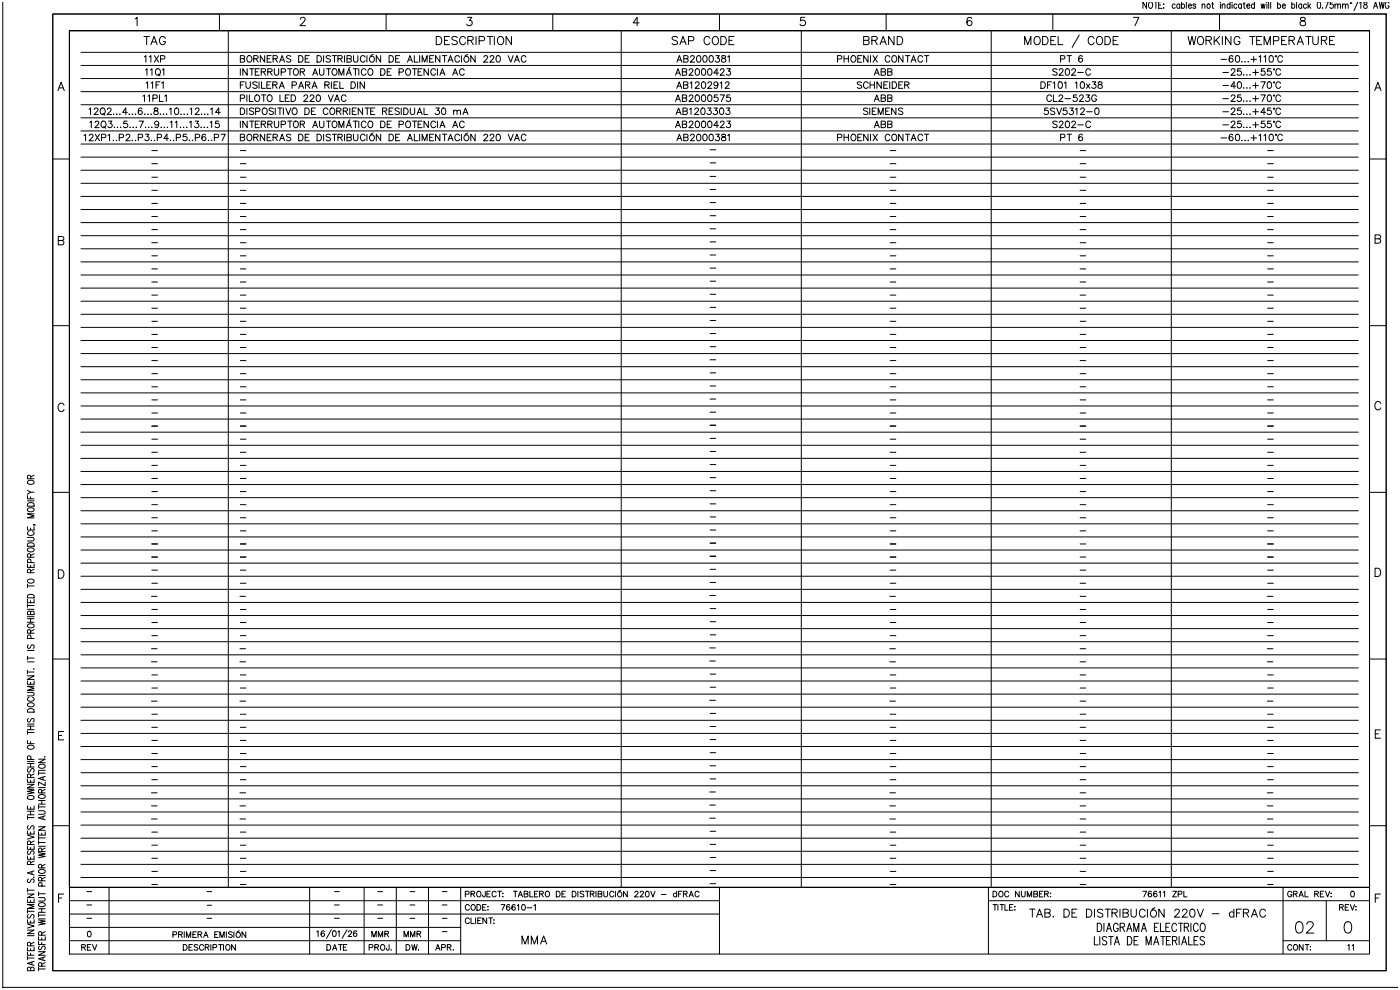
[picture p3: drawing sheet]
<svg xmlns="http://www.w3.org/2000/svg" width="420mm" height="297mm" viewBox="0 0 420 297" stroke-linecap="round" stroke-linejoin="round" font-family="sans-serif">
<!-- layer: 0 -->
<g fill="none" stroke="#050505" stroke-width=".3">
<path d="M20.8 9.2h390v257h-390zM24.3 15.7h383.1M24.3 19.6h383.1M68.5 9.2v256.9M186.3 9.2v256.9M240.3 9.2v256.9M297.3 9.2v256.9M351.3 9.2v256.9M24.3 23.6h383.1M24.3 27.5h383.1M24.3 31.4h383.1M24.3 35.3h383.1"/>
<path d="M24.3 39.3h383.1M24.3 43.2h383.1M24.3 47.1h383.1M24.3 51.1h383.1M24.3 55h383.1M24.3 58.9h383.1M24.3 62.8h383.1M24.3 66.8h383.1M24.3 70.7h383.1M24.3 74.6h383.1M24.3 78.6h383.1M24.3 82.5h383.1"/>
<path d="M24.3 86.4h383.1M24.3 90.3h383.1M24.3 94.3h383.1M24.3 98.2h383.1M24.3 102.1h383.1M24.3 106.1h383.1M24.3 110h383.1M24.3 113.9h383.1M24.3 117.8h383.1M24.3 121.8h383.1M24.3 125.7h383.1M24.3 129.6h383.1"/>
<path d="M24.3 133.5h383.1M24.3 137.5h383.1M24.3 141.4h383.1M24.3 145.3h383.1M24.3 149.3h383.1M24.3 153.2h383.1M24.3 157.1h383.1M24.3 161h383.1M24.3 165h383.1M24.3 168.9h383.1M24.3 172.8h383.1M24.3 176.8h383.1"/>
<path d="M24.3 180.7h383.1M24.3 184.6h383.1M24.3 188.5h383.1M24.3 192.5h383.1M24.3 196.4h383.1M24.3 200.3h383.1M24.3 204.3h383.1M24.3 208.2h383.1M24.3 212.1h383.1M24.3 216h383.1M24.3 220h383.1M24.3 223.9h383.1"/>
<path d="M24.3 227.8h383.1M24.3 231.8h383.1M24.3 235.7h383.1M24.3 239.6h383.1M24.3 243.5h383.1M24.3 247.5h383.1M24.3 251.4h383.1M24.3 255.3h383.1M24.3 259.3h383.1M24.3 263.2h383.1"/>
</g>
<!-- layer: Textos -->
<g fill="none" stroke="#000" stroke-width=".3">
<path d="M43.2 10.9h1.6M43.3 17.1l.5-.4v1.9M44 10.9v2.5M44.8 17.1l.5-.4v1.9M45.3 13.4l.9-2.5 .9 2.5M45.6 12.6h1.2M46.3 16.7l1.3 1.9M47.6 16.7l-1.3 1.9M48.2 17.7l1.1-.1 .2-.3-.1-.4-1.2-.2v1.9M49.6 11.5a.9 .9 0 0 0-1-.6 .9 .9 0 0 0-.8 1v.6a.88 .88 0 0 0 .9 .9 .88 .88 0 0 0 .9-.9h-.6M72.1 17.6l1.2 .2 .1 .5-.5 .3h-.8v-1.9l1.2 .2 .1 .3-.5 .4M74.2 17l.2-.2a.92 .92 0 0 1 1.2 .9 .92 .92 0 0 1-1.2 .9l-.4-.7z"/>
<path d="M76.1 17.6l1.1-.1 .1-.6-1.2-.2v1.9M76.8 17.6l.6 1M79.4 16.7v1.9l-1.3-1.9v1.9M80.1 17.6h.8M81.3 16.7h-1.2v1.9h1.2M81.9 17.6l1.1-.1 .1-.6-1.2-.2v1.9M82.6 17.6l.6 1M83.9 18.6l.7-1.9 .8 1.9M84.1 18h1M87.2 17l-.4-.3-.9 .3 .2 .4 1 .5 .1 .5-.4 .2-.9-.2M89.6 16.7h.6a1.05 1.05 0 0 1 .7 1 1.05 1.05 0 0 1-.7 .9h-.6zM91.5 17.6h.8"/>
<path d="M92.8 16.7h-1.3v1.9h1.3M95.1 16.7h.6a1.05 1.05 0 0 1 .7 1 1.05 1.05 0 0 1-.7 .9h-.6zM97.1 16.7v1.9M99.1 17l-.5-.3-.8 .3 .2 .4 1 .5 .1 .5-.5 .2-.8-.2M99.7 16.7h1.3M100.3 16.7v1.9M101.4 17.6l1.1-.1 .1-.6-1.2-.2v1.9M102 17.6l.7 1M103.3 16.7v1.9M104.1 17.6l1.2 .2 .1 .5-.5 .3h-.8v-1.9l1.2 .2 .1 .3-.5 .4M106 16.7v1.4l.6 .5 .7-.2v-1.7M109.5 17.1a.72 .72 0 0 0-.8-.4 .72 .72 0 0 0-.6 .7v.5a.72 .72 0 0 0 .6 .7 .72 .72 0 0 0 .8-.4"/>
<path d="M110.1 16.7v1.9M111.9 16.3l-.7 .4M114.2 16.7v1.9l-1.3-1.9v1.9M116.7 16.7h.7a1.05 1.05 0 0 1 .6 1 1.05 1.05 0 0 1-.6 .9h-.7zM118.7 17.6h.7M119.9 16.7h-1.2v1.9h1.2M122.2 18.6l.8-1.9 .7 1.9M122.5 18h.9M124.3 16.7v1.9h1.1M125.9 16.7v1.9M126.6 18.6v-1.9l.8 1.9 .7-1.9v1.9M128.9 17.6h.7"/>
<path d="M130.1 16.7h-1.2v1.9h1.2M130.8 10.9h.9a1.31 1.31 0 0 1 .8 1.3 1.31 1.31 0 0 1-.8 1.2h-.9zM131.9 16.7v1.9l-1.3-1.9v1.9M132.7 16.7h1.3M133.3 12.1h.9M133.3 16.7v1.9M134.4 18.6l.7-1.9 .8 1.9M134.7 18h.9M134.8 10.9h-1.5v2.5h1.5M137.2 11.3a.92 .92 0 0 0-.9-.4 .92 .92 0 0 0-.8 .6l.3 .4 1.1 .4 .3 .7a1.08 1.08 0 0 1-1.7 0M137.8 17.1a.72 .72 0 0 0-.8-.4 .72 .72 0 0 0-.6 .7v.5a.72 .72 0 0 0 .6 .7 .72 .72 0 0 0 .8-.4M138.4 16.7v1.9"/>
<path d="M139.6 11.5a.9 .9 0 0 0-1-.6 .9 .9 0 0 0-.7 1v.6a.9 .9 0 0 0 .7 .9 .9 .9 0 0 0 1-.6M140.3 16.3l-.8 .4M140.3 12.1l1.4-.1 .3-.4-.2-.4-.4-.3h-1.1v2.5M141.1 12.1l.9 1.3M142.5 16.7v1.9l-1.3-1.9v1.9M142.8 10.9v2.5M143.7 12.2h1.1a.64 .64 0 0 0 .6-.6 .64 .64 0 0 0-.6-.7h-1.1v2.5M145.1 17.1l.4-.4 .6 .1 .2 .3-.3 .6-1 .9h1.3M146.2 10.9h1.6M147 10.9v2.5M147 17.1l.4-.4 .5 .1 .2 .3-.3 .6-.9 .9h1.3M148.3 10.9v2.5"/>
<path d="M149.1 16.8a.64 .64 0 0 1 .9 .3l.1 .4a.84 .84 0 0 1-.8 1.1 1.25 1.25 0 0 1-.2-1.8zM149.4 11.3a.91 .91 0 0 1 1.1-.3 .91 .91 0 0 1 .6 .9v.6a.94 .94 0 0 1-1 .9 .94 .94 0 0 1-.9-.9zM152.4 16.7l.8 1.9 .7-1.9M153.4 10.9v2.5l-1.6-2.5v2.5M154.3 18.6l.7-1.9 .8 1.9M154.6 18h.9M157.8 17.1a.72 .72 0 0 0-.9-.4 .72 .72 0 0 0-.5 .7v.5a.72 .72 0 0 0 .5 .7 .72 .72 0 0 0 .9-.4M203 18.6l.8-1.9 .7 1.9M203.2 11.3a.92 .92 0 0 0-.9-.4 .92 .92 0 0 0-.7 .6l.2 .4 1.2 .4 .2 .7a1.08 1.08 0 0 1-1.6 0M203.3 18h.9M203.9 13.4l1-2.5 .9 2.5M204.3 12.6h1.1"/>
<path d="M205.1 17.6l1.2 .2 .1 .5-.5 .3h-.8v-1.9l1.2 .2 .1 .3-.5 .4M206.5 12.2h1a.64 .64 0 0 0 .7-.6 .64 .64 0 0 0-.7-.7h-1v2.5M207.1 17.1l.4-.4 .6 .1 .2 .3-.3 .6-1 .9h1.3M209.2 16.8a.64 .64 0 0 1 .9 .3l.1 .4a.84 .84 0 0 1-.7 1.1 1.25 1.25 0 0 1-.3-1.8zM211.1 16.8a.64 .64 0 0 1 .9 .3l.1 .4a.84 .84 0 0 1-.8 1.1 1.25 1.25 0 0 1-.2-1.8zM212.9 11.5a.9 .9 0 0 0-1-.6 .9 .9 0 0 0-.7 1v.6a.9 .9 0 0 0 .7 .9 .9 .9 0 0 0 1-.6M212.9 16.8a.64 .64 0 0 1 1 .3l.1 .4a.84 .84 0 0 1-.8 1.1 1.25 1.25 0 0 1-.3-1.8zM214.1 11.1a1.22 1.22 0 0 1 1.5 .8 1.22 1.22 0 0 1-.8 1.5 1.28 1.28 0 0 1-1.2-.9 1.28 1.28 0 0 1 .5-1.4zM214.7 16.7h1l-.5 .7a.65 .65 0 0 1 .5 1.1 .65 .65 0 0 1-1.2-.2M216.2 10.9h.8a1.31 1.31 0 0 1 .9 1.3 1.31 1.31 0 0 1-.9 1.2h-.8zM216.6 16.8v.5l.8 .3 .3 .4a.66 .66 0 0 1-.7 .7 .66 .66 0 0 1-.6-.7l1.2-.9-.1-.3zM218.3 17.1l.4-.4v1.9"/>
<path d="M218.6 12.1h1M220.2 10.9h-1.6v2.5h1.6M251.2 17.7l1.1-.1 .2-.3-.1-.4-1.2-.2v1.9M253.2 16.7v1.9M253.2 17.6h1.3M254.5 16.7v1.9M255.4 17l.2-.2a.92 .92 0 0 1 1.1 .9 .92 .92 0 0 1-1.1 .9l-.4-.7zM257.3 17.6h.7M258.5 16.7h-1.2v1.9h1.2M259 12.1h1.1a.64 .64 0 0 1 .6 .7 .64 .64 0 0 1-.6 .6h-1.1v-2.5h1.1l.5 .3 .1 .4-.6 .5M260.4 16.7v1.9l-1.4-1.9v1.9M261.1 16.7v1.9"/>
<path d="M261.5 12.1l1.4-.1 .2-.4-.1-.4-.4-.3h-1.1v2.5M261.8 16.7l1.4 1.9M262.3 12.1l.8 1.3M263.2 16.7l-1.4 1.9M264 13.4l.9-2.5 .9 2.5M264.3 12.6h1.2M266.9 17.1a.72 .72 0 0 0-.8-.4 .72 .72 0 0 0-.6 .7v.5a.72 .72 0 0 0 .6 .7 .72 .72 0 0 0 .8-.4M267.8 16.8a.92 .92 0 0 1 1.2 .9 .92 .92 0 0 1-1.2 .9l-.3-.7zM268.2 10.9v2.5l-1.7-2.5v2.5M269.1 10.9h.8a1.31 1.31 0 0 1 .9 1.3 1.31 1.31 0 0 1-.9 1.2h-.8zM270.8 16.7v1.9l-1.3-1.9v1.9M271.6 16.7h1.3"/>
<path d="M272.2 16.7v1.9M273.3 18.6l.7-1.9 .8 1.9M273.5 18h1M276.7 17.1a.72 .72 0 0 0-.8-.4 .72 .72 0 0 0-.6 .7v.5a.72 .72 0 0 0 .6 .7 .72 .72 0 0 0 .8-.4M277.3 16.7h1.3M277.9 16.7v1.9M307.3 13.4v-2.5l1 2.5 .9-2.5v2.5M310.4 11.3a.91 .91 0 0 1 1-.3 .91 .91 0 0 1 .6 .9v.6a.94 .94 0 0 1-.9 .9 .94 .94 0 0 1-1-.9zM312.7 10.9h.8a1.31 1.31 0 0 1 .9 1.3 1.31 1.31 0 0 1-.9 1.2h-.8zM315.2 12.1h.9M316.7 10.9h-1.5v2.5h1.5M317.4 10.9v2.5h1.4"/>
<path d="M318.1 17.7l1.1-.1 .2-.3-.1-.4-1.2-.2v1.9M320.1 16.7h1.3M320.7 16.7v1.9M323.7 10.5l-2.1 3.7M324.6 17l-.1-.2a.64 .64 0 0 0-.9 .3v1.3a.61 .61 0 0 0 1 0 .61 .61 0 0 0-.2-.9 .61 .61 0 0 0-.9 .5M328.1 11.5a.9 .9 0 0 0-1-.6 .9 .9 0 0 0-.7 1v.6a.9 .9 0 0 0 .7 .9 .9 .9 0 0 0 1-.6M329.1 11.3a.91 .91 0 0 1 1-.3 .91 .91 0 0 1 .6 .9v.6a.94 .94 0 0 1-.9 .9 .94 .94 0 0 1-1-.9zM331.4 10.9h.8a1.31 1.31 0 0 1 .9 1.3 1.31 1.31 0 0 1-.9 1.2h-.8zM333.9 12.1h.9M335.4 10.9h-1.5v2.5h1.5M356.3 10.9l.6 2.5 .6-2.5 .6 2.5 .6-2.5M359.6 11.1a1.22 1.22 0 0 1 1.5 .8 1.22 1.22 0 0 1-.8 1.5 1.28 1.28 0 0 1-1.2-.9 1.28 1.28 0 0 1 .5-1.4z"/>
<path d="M361.7 12.1l1.4-.1 .3-.4-.2-.4-.4-.3h-1.1v2.5M362.5 12.1l.9 1.3M364.2 10.9v2.5M364.8 12l1 1.4M365.8 10.9l-1.6 1.7M366.2 17.8h1.7M366.6 10.9v2.5M369.2 10.9v2.5l-1.6-2.5v2.5M369.8 17l-.1-.2a.64 .64 0 0 0-1 .3v1.3a.61 .61 0 0 0 1 0 .61 .61 0 0 0-.2-.9 .61 .61 0 0 0-.9 .5M370.8 16.8a.64 .64 0 0 1 .9 .3l.1 .4a.84 .84 0 0 1-.7 1.1 1.25 1.25 0 0 1-.3-1.8zM371.9 11.5a.9 .9 0 0 0-1-.6 .9 .9 0 0 0-.8 1v.6a.88 .88 0 0 0 .9 .9 .88 .88 0 0 0 .9-.9h-.6M372.5 18.5l.1 .1"/>
<path d="M373.4 18.5l.1 .1M374.4 18.5v.1M374.8 10.9h1.6M375.2 17.8h1.7M375.6 10.9v2.5M376 17v1.6M376.9 12.1h1M377.6 17.1l.5-.4v1.9M378.4 10.9h-1.5v2.5h1.5M379.1 17.1l.5-.4v1.9M379.1 13.4v-2.5l1 2.5 .9-2.5v2.5M380.9 16.8a.64 .64 0 0 1 .9 .3l.1 .4a.84 .84 0 0 1-.7 1.1 1.25 1.25 0 0 1-.3-1.8z"/>
<path d="M381.9 12.2h1.1a.64 .64 0 0 0 .6-.6 .64 .64 0 0 0-.6-.7h-1.1v2.5M384.4 12.1h.9M384.6 17.1a.72 .72 0 0 0-.8-.4 .72 .72 0 0 0-.6 .7v.5a.72 .72 0 0 0 .6 .7 .72 .72 0 0 0 .8-.4M385.9 10.9h-1.5v2.5h1.5M386.6 12.1l1.4-.1 .3-.4-.2-.4-.4-.3h-1.1v2.5M387.4 12.1l.9 1.3M389.1 13.4l.9-2.5 .9 2.5M389.4 12.6h1.2M391.6 10.9h1.7M392.5 10.9v2.5M393.8 10.9v1.8a.83 .83 0 0 0 .8 .7 .83 .83 0 0 0 .8-.7v-1.8M396.3 12.1l1.4-.1 .3-.4-.2-.4-.4-.3h-1.1v2.5"/>
<path d="M397.1 12.1l.9 1.3M398.8 12.1h.9M400.3 10.9h-1.5v2.5h1.5M26.7 32.8l.5-.4v2M26.9 36.7l.5-.4v2M28.3 32.9l.4-.5 .5 .1 .2 .3-.3 .6-.9 1h1.3M28.5 36.8l.4-.5 .5 .1 .2 .3-.2 .7-1 .9h1.3M30.4 32.5a.92 .92 0 0 1 1.2 .9 .92 .92 0 0 1-1.2 .9l-.3-.7zM30.7 36.4a.92 .92 0 0 1 1.1 .9 .92 .92 0 0 1-1.1 .9l-.4-.7zM30.9 34l.6 .5M31.1 37.9l.6 .6M32.2 32.9l.4-.5 .5 .1 .2 .3-.3 .6-.9 1h1.3"/>
<path d="M32.5 36.3h1.1l-.6 .8a.65 .65 0 0 1 .5 1 .65 .65 0 0 1-1.2-.2M34.1 34.2l.1 .1M34.3 38.1l.1 .1M35 34.2l.1 .1M35.2 38.1l.1 .1M35.9 34.2l.1 .1M36.2 38.1l.1 .1M38.1 36.3h-.9l-.1 .9a.69 .69 0 0 1 1.1-.1 .69 .69 0 0 1-.2 1.1 .69 .69 0 0 1-1-.3M38.2 33.7h-1.4l.9-1.3v2M38.8 34.2v.1M39 38.1l.1 .1M39.7 34.2l.1 .1"/>
<path d="M39.9 38.1l.1 .1M40.6 34.2l.1 .1M40.9 38.1l.1 .1M41.7 36.3h1.3l-.9 2M42.6 32.7l-.1-.2a.64 .64 0 0 0-.9 .3v1.3a.61 .61 0 0 0 .9 0 .61 .61 0 0 0-.2-.9 .61 .61 0 0 0-.8 .5M42.9 28.8l.4-.3v1.9M43.4 34.2l.1 .1M43.6 21l.5-.4v2M43.7 38.1l.1 .1M43.8 24.9l.5-.4v2M44.4 34.2l.1 .1M44.4 28.8l.4-.3v1.9"/>
<path d="M44.6 38.1l.1 .1M45.1 21l.5-.4v2M45.3 34.2l.1 .1M45.3 24.9l.5-.4v2M45.5 38.1l.1 .1M45.9 29.5l1.1-.1 .2-.3-.1-.4-1.2-.2v1.9M46.3 32.5v.5l.9 .3 .3 .4a.66 .66 0 0 1-.7 .7 .66 .66 0 0 1-.7-.7l1.3-.8-.1-.4zM46.8 25.5h.7M47 20.7a.92 .92 0 0 1 1.1 .9 .92 .92 0 0 1-1.1 .9l-.4-.7zM47.5 22.2l.5 .6M47.6 37a.61 .61 0 0 1-.8 .5 .61 .61 0 0 1-.3-1 .61 .61 0 0 1 1 .1l.1 .4a.93 .93 0 0 1-.8 1.3l-.3-.3M47.8 28.5v1.9h1.2"/>
<path d="M48 24.5h-1.2v2M48.1 34.2l.1 .1M48.3 38.1l.1 .1M48.5 24.9l.5-.4v2M48.7 21l.4-.4v2M49 34.2l.1 .1M49.3 38.1l.1 .1M49.4 28.8l.5-.3v1.9M50 34.2l.1 .1M50.2 38.1l.1 .1M50.8 32.8l.5-.4v2M51.1 36.7l.4-.4v2"/>
<path d="M52.6 36.7l.4-.4v2M52.6 32.5a.64 .64 0 0 1 .9 .3l.1 .4a.84 .84 0 0 1-.7 1.2 1.25 1.25 0 0 1-.3-1.9zM54.1 38.1l.1 .1M54.3 34.2l.1 .1M55.1 38.1l.1 .1M55.2 34.2l.1 .1M56 38.1l.1 .1M56.2 34.2v.1M56.9 36.7l.4-.4v2M57 32.8l.5-.4v2M58.5 36.3h1.1l-.6 .8a.65 .65 0 0 1 .5 1 .65 .65 0 0 1-1.2-.2M58.6 32.9l.4-.5h.3l.4 .4-.3 .6-.9 1h1.3"/>
<path d="M60.3 38.1l.1 .1M60.5 34.2v.1M61.2 38.1l.1 .1M61.4 34.2l.1 .1M62.2 38.1l.1 .1M62.3 34.2l.1 .1M63 36.7l.5-.4v2M63.2 32.8l.4-.4v2M65.6 36.3h-.9l-.1 .9a.69 .69 0 0 1 1.1-.1 .69 .69 0 0 1-.2 1.1 .69 .69 0 0 1-1-.3M66.1 33.7h-1.4l.9-1.3v2M72.1 32.4h.6a1.05 1.05 0 0 1 .7 1 1.05 1.05 0 0 1-.7 1h-.6zM72.1 29.5l1.1-.1 .2-.3-.1-.4-1.2-.2v1.9"/>
<path d="M72.1 20.6v2M72.1 36.3v2M72.1 25.5h.7M73.3 24.5h-1.2v2M73.8 24.5v1.4l.5 .6 .7-.3 .1-1.7M74 28.5v1.9M74 32.4v2M74.1 20.6v2l-1.3-2v2M74.1 36.3v2l-1.3-2v2M74.8 28.5v1.9h1.1M74.9 20.6h1.3M74.9 36.3h1.3"/>
<path d="M75.5 20.6v2M75.5 36.3v2M76.1 32.7l-.5-.3-.8 .3 .2 .4 1.1 .7v.3l-.5 .3-.8-.3M76.6 28.7l.2-.1a.92 .92 0 0 1 1.1 .8 .92 .92 0 0 1-1.1 .9l-.4-.6zM76.6 21.5h.7M76.6 37.3h.7M76.7 33.4l1.1-.1 .2-.3-.1-.4-1.2-.2v2M77.1 24.8l-.4-.3-.9 .3 .2 .5 1.1 .6v.3l-.4 .3-.9-.3M77.7 24.5v2M77.8 20.6h-1.2v2h1.2M77.8 36.3h-1.2v2h1.2M78.3 21.5h1.2l.1-.7-1.3-.2v2"/>
<path d="M78.3 37.3l1.2-.1 .1-.7-1.3-.2v2M78.4 24.5v2h1.2M78.4 28.5h1.4M79 32.5a.92 .92 0 0 1 1.2 .9 .92 .92 0 0 1-1.2 .9l-.4-.7zM79 21.5l.7 1.1M79 37.3l.7 1M79.1 28.5v1.9M80 25.5h.8M80.3 21.5h1.1l.1-.7-1.2-.2v2M80.3 37.3l1.1-.1 .1-.7-1.2-.2v2M80.3 28.7l.2-.1a.92 .92 0 0 1 1.2 .8 .92 .92 0 0 1-1.2 .9l-.4-.6zM81 21.5l.6 1.1"/>
<path d="M81 37.3l.6 1M81.2 24.5h-1.2v2h1.2M81.8 25.5l1.1-.1 .1-.7-1.2-.2v2M82 32.7l-.5-.3-.8 .3 .2 .4 1 .5 .1 .5-.5 .3-.8-.3M82.3 20.6v1.4l.5 .6 .7-.3 .1-1.7M82.3 36.3v1.4l.5 .6 .7-.3 .1-1.7M82.5 25.5l.6 1M82.6 32.4v2M83.3 32.4h1.3M83.8 26.5l.7-2 .8 2M84 28.5v1.9h1.1M84 32.4v2"/>
<path d="M84.1 25.8h.9M84.3 21.6l1.2-.1 .1-.2v-.5l-1.3-.2v2M84.3 37.4l1.2-.1 .1-.3v-.5l-1.3-.2v2M85 32.4v2M85.6 29.4h.7M85.7 32.4l.8 2 .7-2M86.3 20.6h1.3M86.3 36.3h1.3M86.8 28.5h-1.2v1.9h1.2M87 20.6v2M87 36.3v2M87.3 28.5h.7a1.05 1.05 0 0 1 .7 .9 1.05 1.05 0 0 1-.7 1h-.7z"/>
<path d="M87.6 25.6l1.1-.1 .2-.3-.1-.5-1.2-.2v2M88 32.5a.92 .92 0 0 1 1.1 .9 .92 .92 0 0 1-1.1 .9l-.4-.7zM88.4 20.7a.92 .92 0 0 1 1.1 .9 .92 .92 0 0 1-1.1 .9l-.4-.7zM88.4 36.4a.92 .92 0 0 1 1.1 .9 .92 .92 0 0 1-1.1 .9l-.4-.7zM89.6 26.5l.7-2 .8 2M89.9 25.8h.9M90 21.5h1.2l.1-.7-1.3-.2v2M90 37.3l1.2-.1 .1-.7-1.3-.2v2M90.7 21.5l.7 1.1M90.7 37.3l.7 1M91.2 28.9l.3-.4 .6 .1 .2 .2-.3 .7-.9 .9h1.3M91.4 32.4h.7a1.05 1.05 0 0 1 .7 1 1.05 1.05 0 0 1-.7 1h-.7z"/>
<path d="M91.6 25.5l1.2-.1v-.7l-1.2-.2v2M92.3 25.5l.6 1M93 28.9l.4-.4h.4l.4 .3-.3 .7-1 .9h1.3M93.4 33.3h.8M93.6 26.5l.7-2 .8 2M93.8 22.6l.7-2 .8 2M93.8 38.3l.7-2 .8 2M93.9 25.8h.9M94.1 21.9h.9M94.1 37.6h.9M94.6 32.4h-1.2v2h1.2M95.1 28.6a.64 .64 0 0 1 .9 .2l.1 .5a.84 .84 0 0 1-.7 1.1 1.25 1.25 0 0 1-.3-1.8z"/>
<path d="M95.8 20.6v1.4l.6 .6 .7-.3v-1.7M95.8 36.3v1.4l.6 .6 .7-.3v-1.7M97.4 25.5l1.2-.1v-.7l-1.2-.2v2M97.9 20.6h1.3M97.9 36.3h1.3M98.1 25.5l.6 1M98.4 32.9a.72 .72 0 0 0-.9-.5 .72 .72 0 0 0-.5 .7v.5a.72 .72 0 0 0 .5 .8 .72 .72 0 0 0 .9-.5M98.5 28.5l.7 1.9 .8-1.9M98.6 20.6v2M98.6 36.3v2M99.3 32.5a.92 .92 0 0 1 1.2 .9 .92 .92 0 0 1-1.2 .9l-.4-.7zM99.4 24.5v2"/>
<path d="M99.8 20.9l.2-.2a.92 .92 0 0 1 1.1 .9 .92 .92 0 0 1-1.1 .9l-.4-.7zM100 36.4a.92 .92 0 0 1 1.1 .9 .92 .92 0 0 1-1.1 .9l-.4-.7zM100.1 25.5h.8M100.3 30.4l.8-1.9 .7 1.9M100.6 29.8h.9M101 33.3l1.1-.1 .1-.6-1.2-.2v2M101.4 24.5h-1.3v2h1.3M101.6 22.6v-2l.8 2 .7-2v2M101.6 38.3v-2l.8 2 .7-2v2M101.6 33.3l.7 1.1M101.9 24.5v2h1.1M102.9 33.3l1.2-.1 .1-.6-1.3-.2v2"/>
<path d="M103.6 33.3l.7 1.1M103.8 28.9a.72 .72 0 0 0-.8-.4 .72 .72 0 0 0-.6 .7v.5a.72 .72 0 0 0 .6 .7 .72 .72 0 0 0 .8-.4M103.9 22.6l.7-2 .8 2M103.9 38.3l.7-2 .8 2M104.2 21.9h.9M104.2 37.6h.9M104.9 32.4v2M105 20.2l-.4 .2M105 35.9l-.4 .2M105.3 24.5h.6a1.05 1.05 0 0 1 .7 1 1.05 1.05 0 0 1-.7 1h-.6zM105.7 33.3h.7M105.9 20.6h1.4"/>
<path d="M105.9 36.3h1.4M106.6 20.6v2M106.6 36.3v2M106.9 32.4h-1.2v2h1.2M107.3 24.5v2M107.6 20.6v2M107.6 36.3v2M108.7 32.4v2l-1.3-2v2M109.3 24.5v2l-1.3-2v2M109.5 32.4h1.3M109.8 21.1a.72 .72 0 0 0-.8-.5 .72 .72 0 0 0-.6 .8v.4a.72 .72 0 0 0 .6 .8 .72 .72 0 0 0 .8-.5M109.8 36.8a.72 .72 0 0 0-.8-.5 .72 .72 0 0 0-.6 .8v.4a.72 .72 0 0 0 .6 .8 .72 .72 0 0 0 .8-.5"/>
<path d="M110.2 32.4v2M110.5 20.9l.2-.2a.92 .92 0 0 1 1.2 .9 .92 .92 0 0 1-1.2 .9l-.4-.7zM110.5 36.6l.2-.2a.92 .92 0 0 1 1.2 .9 .92 .92 0 0 1-1.2 .9l-.4-.7zM111.2 33.3h.7M111.9 39.9l-.7 .4M112.4 32.4h-1.2v2h1.2M114.2 20.6h.6a1.05 1.05 0 0 1 .7 1 1.05 1.05 0 0 1-.7 1h-.6zM114.2 36.3h.6a1.05 1.05 0 0 1 .7 1 1.05 1.05 0 0 1-.7 1h-.6zM114.7 33.3l1.2-.1v-.6l-1.2-.2v2M115.4 33.3l.6 1.1M116.1 21.5h.8M116.1 37.3h.8"/>
<path d="M116.7 33.3h.7M117.4 20.6h-1.3v2h1.3M117.4 36.3h-1.3v2h1.3M117.9 32.4h-1.2v2h1.2M119.7 21.6l1.1-.1 .2-.2-.1-.5-1.2-.2v2M119.7 37.4l1.1-.1 .2-.3-.1-.5-1.2-.2v2M119.8 32.7l-.5-.3-.8 .3 .2 .4 1.1 .7v.3l-.5 .3-.8-.3M120.3 32.4v2M121.1 32.4h.6a1.05 1.05 0 0 1 .7 1 1.05 1.05 0 0 1-.7 1h-.6zM121.8 20.9l.2-.2a.92 .92 0 0 1 1.2 .9 .92 .92 0 0 1-1.2 .9l-.3-.7zM122 36.4a.92 .92 0 0 1 1.2 .9 .92 .92 0 0 1-1.2 .9l-.3-.7zM123.1 32.4v1.4l.5 .6 .7-.3 .1-1.7"/>
<path d="M123.7 20.6h1.3M123.7 36.3h1.3M124.4 20.6v2M124.4 36.3v2M125.1 34.4l.8-2 .7 2M125.4 33.7h.9M125.4 21.5h.7M125.4 37.3h.7M126.6 20.6h-1.2v2h1.2M126.6 36.3h-1.2v2h1.2M127.2 32.4v2h1.1M128.5 20.6v2l-1.3-2v2"/>
<path d="M128.5 36.3v2l-1.3-2v2M130.6 21.1a.72 .72 0 0 0-.8-.5 .72 .72 0 0 0-.6 .8v.4a.72 .72 0 0 0 .6 .8 .72 .72 0 0 0 .8-.5M130.6 36.8a.72 .72 0 0 0-.8-.5 .72 .72 0 0 0-.6 .8v.4a.72 .72 0 0 0 .6 .8 .72 .72 0 0 0 .8-.5M130.7 32.4h1.1l-.6 .7a.65 .65 0 0 1 .5 1.1 .65 .65 0 0 1-1.2-.2M131.2 20.6v2M131.2 36.3v2M131.9 22.6l.8-2 .7 2M131.9 38.3l.8-2 .7 2M132.2 21.9h1M132.2 37.6h1M132.7 32.5a.64 .64 0 0 1 .9 .3l.1 .4a.84 .84 0 0 1-.7 1.2 1.25 1.25 0 0 1-.3-1.9zM135.8 22.6l.7-2 .8 2"/>
<path d="M135.8 38.3l.7-2 .8 2M136.1 33.4l.4-.4 .5 .1 .1 1.3M136.1 33v1.4M136.1 21.9h.9M136.1 37.6h.9M137.1 33.4l.5-.4 .4 .1 .1 1.3M138.9 34.4l.7-2 .8 2M139.1 33.7h1M139.2 21.1a.72 .72 0 0 0-.8-.5 .72 .72 0 0 0-.6 .8v.4a.72 .72 0 0 0 .6 .8 .72 .72 0 0 0 .8-.5M139.2 36.8a.72 .72 0 0 0-.8-.5 .72 .72 0 0 0-.6 .8v.4a.72 .72 0 0 0 .6 .8 .72 .72 0 0 0 .8-.5M140.3 39.9l-.8 .4M202.6 22.6l.7-2 .8 2"/>
<path d="M202.6 38.3l.7-2 .8 2M202.6 30.4l.7-1.9 .8 1.9M202.8 34.4l.7-2 .8 2M202.9 21.9h.9M202.9 37.6h.9M202.9 29.8h.9M203 26.5l.7-2 .8 2M203.1 33.7h.9M203.3 25.8h.9M204.7 21.5l1.2 .2 .1 .5-.5 .4h-.8v-2l1.2 .2v.6l-.4 .1M204.7 37.3l1.2 .1 .1 .5-.5 .4h-.8v-2l1.2 .2v.6l-.4 .2M204.7 29.4l1.2 .2 .1 .5-.5 .3h-.8v-1.9l1.2 .2v.5l-.4 .2"/>
<path d="M204.8 33.3l1.3 .2 .1 .5-.5 .4h-.9v-2l1.3 .2 .1 .4-.5 .3M205 25.5l1.2 .2 .1 .4-.4 .4h-.9v-2l1.2 .2v.6l-.3 .2M206.7 21.1l.4-.5h.4l.3 .4-.2 .6-1 1h1.3M206.7 36.8l.4-.5 .5 .1 .2 .3-.2 .7-1 .9h1.3M206.7 28.9l.4-.4 .5 .1 .2 .2-.2 .7-1 .9h1.3M206.8 32.8l.5-.4v2M207 24.9l.5-.4v2M208.4 32.9l.4-.5 .5 .1 .2 .3-.3 .6-.9 1h1.3M208.6 25l.4-.5h.3l.4 .4-.3 .7-.9 .9h1.3M208.8 20.7a.64 .64 0 0 1 .9 .3l.1 .5a.84 .84 0 0 1-.7 1.1 1.25 1.25 0 0 1-.3-1.9zM208.8 36.4a.64 .64 0 0 1 .9 .3l.1 .5a.84 .84 0 0 1-.7 1.1 1.25 1.25 0 0 1-.3-1.9zM208.8 28.6a.64 .64 0 0 1 .9 .2l.1 .5a.84 .84 0 0 1-.7 1.1 1.25 1.25 0 0 1-.3-1.8z"/>
<path d="M210.5 32.5a.64 .64 0 0 1 .9 .3l.1 .4a.84 .84 0 0 1-.8 1.2 1.25 1.25 0 0 1-.2-1.9zM210.6 20.7a.64 .64 0 0 1 1 .3l.1 .5a.84 .84 0 0 1-.8 1.1 1.25 1.25 0 0 1-.3-1.9zM210.6 36.4a.64 .64 0 0 1 1 .3l.1 .5a.84 .84 0 0 1-.8 1.1 1.25 1.25 0 0 1-.3-1.9zM210.6 24.6a.64 .64 0 0 1 1 .3l.1 .5a.84 .84 0 0 1-.8 1.1 1.25 1.25 0 0 1-.3-1.9zM210.6 28.6a.64 .64 0 0 1 1 .2l.1 .5a.84 .84 0 0 1-.8 1.1 1.25 1.25 0 0 1-.3-1.8zM212.2 32.4h1.1l-.6 .7a.65 .65 0 0 1 .5 1.1 .65 .65 0 0 1-1.2-.2M212.3 25l.4-.5h.4l.3 .4-.2 .7-1 .9h1.3M212.5 20.7a.64 .64 0 0 1 .9 .3l.1 .5a.84 .84 0 0 1-.7 1.1 1.25 1.25 0 0 1-.3-1.9zM212.5 36.4a.64 .64 0 0 1 .9 .3l.1 .5a.84 .84 0 0 1-.7 1.1 1.25 1.25 0 0 1-.3-1.9zM212.5 28.6a.64 .64 0 0 1 .9 .2l.1 .5a.84 .84 0 0 1-.7 1.1 1.25 1.25 0 0 1-.3-1.8zM214.1 32.4h1l-.5 .7a.65 .65 0 0 1 .5 1.1 .65 .65 0 0 1-1.2-.2M215.2 28.5h-.9l-.1 .8a.69 .69 0 0 1 1 0 .69 .69 0 0 1-.1 1 .69 .69 0 0 1-1-.2"/>
<path d="M215.3 25.2a.61 .61 0 0 1-.8 .5 .61 .61 0 0 1-.3-.9 .61 .61 0 0 1 1 0l.1 .4a.93 .93 0 0 1-.7 1.3l-.4-.3M215.5 21.9h-1.4l.9-1.3v2M215.5 37.6h-1.4l.9-1.3v2M216 24.9l.4-.4v2M216 28.5h1.3l-1 1.9M216.1 21.1l.3-.5h.4l.4 .4-.3 .6-.9 1h1.3M216.1 32.5a.64 .64 0 0 1 .9 .3l.1 .4a.84 .84 0 0 1-.8 1.2 1.25 1.25 0 0 1-.2-1.9zM216.1 36.8l.3-.5 .6 .1 .2 .3-.3 .7-.9 .9h1.3M217.6 25l.3-.5h.4l.4 .4-.3 .7-.9 .9h1.3M217.8 32.4h1.1l-.6 .7a.65 .65 0 0 1 .5 1.1 .65 .65 0 0 1-1.1-.2M218 20.6h1.1l-.6 .8a.65 .65 0 0 1 .5 1 .65 .65 0 0 1-1.2-.2M218 36.3h1.1l-.6 .8a.65 .65 0 0 1 .5 1 .65 .65 0 0 1-1.2-.2"/>
<path d="M219 28.5h-1l-.1 .8a.69 .69 0 0 1 1.1 0 .69 .69 0 0 1-.1 1 .69 .69 0 0 1-1.1-.2M258.4 24.8l-.4-.3-.9 .3 .2 .5 1.1 .6v.3l-.4 .3-.9-.3M260.3 32.7l-.5-.3-.8 .3 .2 .4 1 .5 .1 .5-.5 .3-.8-.3M260.4 25a.72 .72 0 0 0-.8-.5 .72 .72 0 0 0-.6 .8v.5a.72 .72 0 0 0 .6 .7 .72 .72 0 0 0 .8-.5M260.9 32.4v2M261 25.5h1.3M261 24.5v2M261.6 33.3h.8M262.2 22.6l.8-2 .7 2M262.2 38.3l.8-2 .7 2M262.2 30.4l.8-1.9 .7 1.9M262.3 24.5v2"/>
<path d="M262.5 21.9h.9M262.5 37.6h.9M262.5 29.8h.9M262.8 32.4h-1.2v2h1.2M263.4 34.4v-2l.7 2 .8-2v2M264.3 21.5l1.2 .2 .1 .5-.5 .4h-.8v-2l1.2 .2v.6l-.4 .1M264.3 37.3l1.2 .1 .1 .5-.5 .4h-.8v-2l1.2 .2v.6l-.4 .2M264.3 29.4l1.2 .2 .1 .5-.5 .3h-.8v-1.9l1.2 .2v.5l-.4 .2M264.3 24.5v2l-1.3-2v2M265.1 25.5h.7M265.6 33.3h.8M266.2 21.5l1.3 .2 .1 .5-.5 .4h-.9v-2l1.3 .2v.6l-.4 .1"/>
<path d="M266.2 37.3l1.3 .1 .1 .5-.5 .4h-.9v-2l1.3 .2v.6l-.4 .2M266.2 29.4l1.3 .2 .1 .5-.5 .3h-.9v-1.9l1.3 .2v.5l-.4 .2M266.3 24.5h-1.2v2h1.2M266.9 32.4h-1.3v2h1.3M266.9 24.5v2M267.6 24.5h.7a1.05 1.05 0 0 1 .6 1 1.05 1.05 0 0 1-.6 1h-.7zM268.7 32.4v2l-1.3-2v2M269.6 25.5h.7M270.8 32.7l-.5-.3-.8 .3 .2 .4 1 .5 .1 .5-.5 .3-.8-.3M270.8 24.5h-1.2v2h1.2M271.3 25.5l1.2-.1 .1-.7-1.3-.2v2M272 25.5l.7 1"/>
<path d="M312.2 24.5h.7a1.05 1.05 0 0 1 .6 1 1.05 1.05 0 0 1-.6 1h-.7zM314.2 25.5h.7M314.3 32.4h-.9l-.1 .8a.69 .69 0 0 1 1 0 .69 .69 0 0 1-.1 1.1 .69 .69 0 0 1-1-.3M315.4 24.5h-1.2v2M315.4 28.9a.72 .72 0 0 0-.8-.4 .72 .72 0 0 0-.6 .7v.5a.72 .72 0 0 0 .6 .7 .72 .72 0 0 0 .8-.4M315.8 24.9l.5-.4v2M315.9 28.5v1.9h1.2M316.4 32.7l-.5-.3-.8 .3 .1 .4 1.2 .7v.3l-.5 .3-.8-.3M316.9 32.4l.8 2 .7-2M317.1 20.9l-.5-.3-.8 .3 .1 .5 1.1 .4 .1 .5-.5 .3-.8-.3M317.1 36.6l-.5-.3-.8 .3 .1 .5 1.1 .4 .1 .5-.5 .3-.8-.3M317.6 24.6a.64 .64 0 0 1 1 .3l.1 .5a.84 .84 0 0 1-.8 1.1 1.25 1.25 0 0 1-.3-1.9z"/>
<path d="M317.6 28.9l.4-.4 .6 .1 .1 .2-.2 .7-1 .9h1.3M317.7 21.1l.4-.5h.4l.3 .4-.2 .6-1 1h1.3M317.7 36.8l.4-.5 .6 .1 .1 .3-.2 .7-1 .9h1.3M319.2 24.9l.5-.4v2M319.4 29.6h1.7M319.8 20.7a.64 .64 0 0 1 .9 .3l.1 .5a.84 .84 0 0 1-.7 1.1 1.25 1.25 0 0 1-.3-1.9zM319.8 36.4a.64 .64 0 0 1 .9 .3l.1 .5a.84 .84 0 0 1-.7 1.1 1.25 1.25 0 0 1-.3-1.9zM319.9 32.4h-.9l-.1 .8a.69 .69 0 0 1 1 0 .69 .69 0 0 1-.1 1.1 .69 .69 0 0 1-1-.3M320.9 32.4h1l-.6 .7a.65 .65 0 0 1 .5 1.1 .65 .65 0 0 1-1.1-.2M321.5 21.1l.3-.5h.4l.4 .4-.3 .6-.9 1h1.3M321.5 36.8l.3-.5 .6 .1 .2 .3-.3 .7-.9 .9h1.3M322.5 24.9l.5-.4v2"/>
<path d="M322.5 32.8l.5-.4v2M323 28.5h-1l-.1 .8a.69 .69 0 0 1 1.1 0 .69 .69 0 0 1-.2 1 .69 .69 0 0 1-1-.2M323.2 21.7h1.7M323.2 37.4h1.7M323.8 28.9l.4-.4 .5 .1 .2 .2-.3 .7-.9 .9h1.3M324.1 32.9l.4-.5 .6 .1 .1 .3-.2 .6-1 1h1.3M324.3 24.6a.64 .64 0 0 1 .9 .3l.1 .5a.84 .84 0 0 1-.8 1.1 1.25 1.25 0 0 1-.2-1.9zM325.8 28.5h1l-.6 .7a.65 .65 0 0 1 .5 1.1 .65 .65 0 0 1-1.1-.2M325.9 25.2l1 1.3M325.9 33.5h1.7M326.9 25.2l-1 1.3M327.1 21.1a.72 .72 0 0 0-.9-.5 .72 .72 0 0 0-.5 .8v.4a.72 .72 0 0 0 .5 .8 .72 .72 0 0 0 .9-.5"/>
<path d="M327.1 36.8a.72 .72 0 0 0-.9-.5 .72 .72 0 0 0-.5 .8v.4a.72 .72 0 0 0 .5 .8 .72 .72 0 0 0 .9-.5M327.6 24.5h1.1l-.6 .8a.65 .65 0 0 1 .5 1 .65 .65 0 0 1-1.2-.2M328.6 32.5a.64 .64 0 0 1 1 .3v.4a.84 .84 0 0 1-.7 1.2 1.25 1.25 0 0 1-.3-1.9zM328.8 28.9a.72 .72 0 0 0-.8-.4 .72 .72 0 0 0-.6 .7v.5a.7 .7 0 0 0 .7 .7 .7 .7 0 0 0 .7-.7h-.4M329.5 24.6v.6l.8 .3 .3 .3a.66 .66 0 0 1-.6 .7 .66 .66 0 0 1-.7-.7l1.2-.8-.1-.4zM366.8 33.5h1.7M366.8 21.7h1.7M366.8 37.4h1.7M366.8 25.7h1.7M366.8 29.6h1.7M369.3 21.1l.4-.5h.3l.4 .4-.3 .6-.9 1h1.3M369.3 32.9l.4-.5 .5 .1 .2 .3-.3 .6-.9 1h1.3"/>
<path d="M369.3 36.8l.4-.5 .5 .1 .2 .3-.3 .7-.9 .9h1.3M369.3 28.9l.4-.4 .5 .1 .2 .2-.3 .7-.9 .9h1.3M370.6 25.8h-1.4l.9-1.3v2M371.4 24.6a.64 .64 0 0 1 .9 .3l.1 .5a.84 .84 0 0 1-.8 1.1 1.25 1.25 0 0 1-.2-1.9zM372.2 20.6h-.9l-.1 .9a.69 .69 0 0 1 1-.1 .69 .69 0 0 1-.1 1.1 .69 .69 0 0 1-1-.3M372.2 32.4h-.9l-.1 .8a.69 .69 0 0 1 1 0 .69 .69 0 0 1-.1 1.1 .69 .69 0 0 1-1-.3M372.2 36.3h-.9l-.1 .9a.69 .69 0 0 1 1-.1 .69 .69 0 0 1-.1 1.1 .69 .69 0 0 1-1-.3M372.2 28.5h-.9l-.1 .8a.69 .69 0 0 1 1 0 .69 .69 0 0 1-.1 1 .69 .69 0 0 1-1-.2M373 22.4l.1 .1M373 34.2l.1 .1M373 38.1l.1 .1M373 26.3l.1 .1"/>
<path d="M373 30.2l.1 .1M374 22.4l.1 .1M374 34.2l.1 .1M374 38.1l.1 .1M374 26.3l.1 .1M374 30.2l.1 .1M374.9 22.4l.1 .1M374.9 34.2l.1 .1M374.9 38.1l.1 .1M374.9 26.3l.1 .1M374.9 30.2l.1 .1M375.8 33.5h1.6"/>
<path d="M375.8 21.7h1.6M375.8 37.4h1.6M375.8 25.7h1.6M375.8 29.6h1.6M376.6 20.9v1.7M376.6 24.8v1.7M376.6 28.7v1.7M376.6 32.7v1.7M376.6 36.6v1.7M378.2 24.5h1.3l-.9 2M378.2 28.5h1.3l-.9 1.9M379.3 20.6h-.9l-.1 .9a.69 .69 0 0 1 1-.1 .69 .69 0 0 1-.1 1.1 .69 .69 0 0 1-1-.3"/>
<path d="M379.3 36.3h-.9l-.1 .9a.69 .69 0 0 1 1-.1 .69 .69 0 0 1-.1 1.1 .69 .69 0 0 1-1-.3M379.6 33.7h-1.4l.9-1.3v2M380.3 24.6a.64 .64 0 0 1 1 .3l.1 .5a.84 .84 0 0 1-.8 1.1 1.25 1.25 0 0 1-.3-1.9zM380.3 28.6a.64 .64 0 0 1 1 .2l.1 .5a.84 .84 0 0 1-.8 1.1 1.25 1.25 0 0 1-.3-1.8zM381.2 20.6h-1v.9a.69 .69 0 0 1 1-.1 .69 .69 0 0 1-.1 1.1 .69 .69 0 0 1-1-.3M381.2 32.4h-1v.8a.69 .69 0 0 1 1 0 .69 .69 0 0 1-.1 1.1 .69 .69 0 0 1-1-.3M381.2 36.3h-1v.9a.69 .69 0 0 1 1-.1 .69 .69 0 0 1-.1 1.1 .69 .69 0 0 1-1-.3M384.1 21.1a.72 .72 0 0 0-.8-.5 .72 .72 0 0 0-.6 .8v.4a.72 .72 0 0 0 .6 .8 .72 .72 0 0 0 .8-.5M384.1 32.9a.72 .72 0 0 0-.8-.5 .72 .72 0 0 0-.6 .7v.5a.72 .72 0 0 0 .6 .8 .72 .72 0 0 0 .8-.5M384.1 36.8a.72 .72 0 0 0-.8-.5 .72 .72 0 0 0-.6 .8v.4a.72 .72 0 0 0 .6 .8 .72 .72 0 0 0 .8-.5M384.1 25a.72 .72 0 0 0-.8-.5 .72 .72 0 0 0-.6 .8v.5a.72 .72 0 0 0 .6 .7 .72 .72 0 0 0 .8-.5M384.1 28.9a.72 .72 0 0 0-.8-.4 .72 .72 0 0 0-.6 .7v.5a.72 .72 0 0 0 .6 .7 .72 .72 0 0 0 .8-.4"/>
<path d="M25.2 40.6l.5-.3v1.9M26.8 40.7l.4-.4h.5l.2 .3-.3 .7-.9 .9h1.3M28.6 40.3l1.3 1.9M29.9 40.3l-1.3 1.9M30.4 41.3l1.2-.1 .1-.3-.1-.5-1.2-.1v1.9M32.4 40.6l.5-.3v1.9M34 42l.1 .1M34.9 42l.1 .1M35.8 41.3l1.1-.1 .2-.3-.1-.5-1.2-.1v1.9M37.8 40.7l.4-.4h.6l.1 .3-.2 .7-1 .9h1.3M39.7 42l.1 .1M40.6 42l.1 .1"/>
<path d="M41.5 41.3l1.1-.1 .2-.3-.1-.5-1.2-.1v1.9M43.6 40.3h1l-.5 .7a.65 .65 0 0 1 .5 1.1 .65 .65 0 0 1-1.2-.3M45.4 42l.1 .1M45.5 57.1h1.7M45.5 53.2h1.7M45.5 49.1h1.7M45.5 45.2h1.7M46.3 42l.1 .1M47.2 41.3l1.1-.1 .2-.3-.1-.5-1.2-.1v1.9M50.5 41.6h-1.4l1-1.3v1.9M51.1 42l.1 .1M52 42l.1 .1"/>
<path d="M52.9 41.3l1.1-.1 .2-.3-.1-.5-1.2-.1v1.9M56 40.3h-1l-.1 .8a.69 .69 0 0 1 1.1 0 .69 .69 0 0 1-.1 1 .69 .69 0 0 1-1.1-.3M56.8 42l.1 .1M57.7 42l.1 .1M58.6 41.3l1.1-.1 .2-.3-.1-.5-1.2-.1v1.9M61.7 40.5l-.1-.2a.64 .64 0 0 0-1 .3v1.3a.61 .61 0 0 0 1 .1 .61 .61 0 0 0-.2-1 .61 .61 0 0 0-.9 .6M62.5 42l.1 .1M63.4 42l.1 .1M64.3 41.3l1.1-.1 .2-.3-.1-.5-1.2-.1v1.9M66.3 40.3h1.3l-1 1.9M72.1 41.2l1.2 .2 .1 .4-.5 .4h-.8v-1.9l1.2 .1 .1 .4-.5 .4M72.1 57.1h1.7"/>
<path d="M72.1 53.2h1.7M72.1 49.1h1.7M72.1 45.2h1.7M74.2 40.5l.2-.2a.92 .92 0 0 1 1.2 .9 .92 .92 0 0 1-1.2 .9l-.4-.6zM76.1 41.2l1.1-.1 .1-.7-1.2-.1v1.9M76.8 41.2l.6 1M79.4 40.3v1.9l-1.3-1.9v1.9M80.1 41.2h.8M81.3 40.3h-1.2v1.9h1.2M81.9 41.2l1.1-.1 .1-.7-1.2-.1v1.9M82.6 41.2l.6 1M83.9 42.2l.7-1.9 .8 1.9"/>
<path d="M84.1 41.6h1M87.2 40.5l-.4-.2-.9 .2 .2 .5 1.1 .7v.2l-.4 .3-.9-.3M89.6 40.3h.6a1.05 1.05 0 0 1 .7 .9 1.05 1.05 0 0 1-.7 1h-.6zM91.5 41.2h.8M92.8 40.3h-1.3v1.9h1.3M95.1 40.3h.6a1.05 1.05 0 0 1 .7 .9 1.05 1.05 0 0 1-.7 1h-.6zM97.1 40.3v1.9M99.1 40.5l-.5-.2-.8 .2 .2 .5 1.1 .7v.2l-.5 .3-.8-.3M99.7 40.3h1.3M100.3 40.3v1.9M101.4 41.2l1.1-.1 .1-.7-1.2-.1v1.9M102 41.2l.7 1"/>
<path d="M103.3 40.3v1.9M104.1 41.2l1.2 .2 .1 .4-.5 .4h-.8v-1.9l1.2 .1 .1 .4-.5 .4M106 40.3v1.4l.6 .5 .7-.3v-1.6M109.5 40.7a.72 .72 0 0 0-.8-.5 .72 .72 0 0 0-.6 .8v.5a.72 .72 0 0 0 .6 .7 .72 .72 0 0 0 .8-.5M110.1 40.3v1.9M114.2 40.3v1.9l-1.3-1.9v1.9M116.7 40.3h.7a1.05 1.05 0 0 1 .6 .9 1.05 1.05 0 0 1-.6 1h-.7zM118.7 41.2h.7M119.9 40.3h-1.2v1.9h1.2M122.2 42.2l.8-1.9 .7 1.9M122.5 41.6h.9M124.3 40.3v1.9h1.1"/>
<path d="M125.9 40.3v1.9M126.6 42.2v-1.9l.8 1.9 .7-1.9v1.9M128.9 41.2h.7M130.1 40.3h-1.2v1.9h1.2M131.9 40.3v1.9l-1.3-1.9v1.9M132.7 40.3h1.3M133.3 40.3v1.9M134.4 42.2l.7-1.9 .8 1.9M134.7 41.6h.9M137.8 40.7a.72 .72 0 0 0-.8-.5 .72 .72 0 0 0-.6 .8v.5a.72 .72 0 0 0 .6 .7 .72 .72 0 0 0 .8-.5M138.4 40.3v1.9M142.5 40.3v1.9l-1.3-1.9v1.9"/>
<path d="M145.1 40.7l.4-.4h.6l.2 .3-.3 .7-1 .9h1.3M147 40.7l.4-.4h.5l.2 .3-.3 .7-.9 .9h1.3M149.1 40.3a.64 .64 0 0 1 .9 .3l.1 .5a.84 .84 0 0 1-.8 1.1 1.25 1.25 0 0 1-.2-1.9zM152.4 40.3l.8 1.9 .7-1.9M154.3 42.2l.7-1.9 .8 1.9M154.6 41.6h.9M157.8 40.7a.72 .72 0 0 0-.9-.5 .72 .72 0 0 0-.5 .8v.5a.72 .72 0 0 0 .5 .7 .72 .72 0 0 0 .9-.5M203 42.2l.8-1.9 .7 1.9M203.3 41.6h.9M205.1 41.2l1.2 .2 .1 .4-.5 .4h-.8v-1.9l1.2 .1 .1 .4-.5 .4M207.1 40.7l.4-.4h.6l.2 .3-.3 .7-1 .9h1.3M209.2 40.3a.64 .64 0 0 1 .9 .3l.1 .5a.84 .84 0 0 1-.7 1.1 1.25 1.25 0 0 1-.3-1.9z"/>
<path d="M211.1 40.3a.64 .64 0 0 1 .9 .3l.1 .5a.84 .84 0 0 1-.8 1.1 1.25 1.25 0 0 1-.2-1.9zM212.9 40.3a.64 .64 0 0 1 1 .3l.1 .5a.84 .84 0 0 1-.8 1.1 1.25 1.25 0 0 1-.3-1.9zM213 56.8h1.7M213 52.9h1.7M213 48.9h1.7M213 44.9h1.7M214.7 40.3h1l-.5 .7a.65 .65 0 0 1 .5 1.1 .65 .65 0 0 1-1.2-.3M216.6 40.3v.6l.8 .3 .3 .4a.66 .66 0 0 1-.7 .6 .66 .66 0 0 1-.6-.6l1.2-.9-.1-.4zM218.3 40.6l.4-.3v1.9M251.2 41.3l1.1-.1 .2-.3-.1-.5-1.2-.1v1.9M253.2 40.3v1.9M253.2 41.2h1.3"/>
<path d="M254.5 40.3v1.9M255.4 40.5l.2-.2a.92 .92 0 0 1 1.1 .9 .92 .92 0 0 1-1.1 .9l-.4-.6zM257.3 41.2h.7M258.5 40.3h-1.2v1.9h1.2M260.4 40.3v1.9l-1.4-1.9v1.9M261.1 40.3v1.9M261.8 40.3l1.4 1.9M263.2 40.3l-1.4 1.9M266.9 40.7a.72 .72 0 0 0-.8-.5 .72 .72 0 0 0-.6 .8v.5a.72 .72 0 0 0 .6 .7 .72 .72 0 0 0 .8-.5M267 57.1h1.7M267 53.2h1.7M267 49.1h1.7"/>
<path d="M267 45.2h1.7M267.8 40.3a.92 .92 0 0 1 1.2 .9 .92 .92 0 0 1-1.2 .9l-.3-.6zM270.8 40.3v1.9l-1.3-1.9v1.9M271.6 40.3h1.3M272.2 40.3v1.9M273.3 42.2l.7-1.9 .8 1.9M273.5 41.6h1M276.7 40.7a.72 .72 0 0 0-.8-.5 .72 .72 0 0 0-.6 .8v.5a.72 .72 0 0 0 .6 .7 .72 .72 0 0 0 .8-.5M277.3 40.3h1.3M277.9 40.3v1.9M318.1 41.3l1.1-.1 .2-.3-.1-.5-1.2-.1v1.9M320.1 40.3h1.3"/>
<path d="M320.7 40.3v1.9M324 57.1h1.6M324 53.2h1.6M324 49.1h1.6M324 45.2h1.6M324.6 40.5l-.1-.2a.64 .64 0 0 0-.9 .3v1.3a.61 .61 0 0 0 1 .1 .61 .61 0 0 0-.2-1 .61 .61 0 0 0-.9 .6M366.2 41.4h1.7M369.8 40.5l-.1-.2a.64 .64 0 0 0-1 .3v1.3a.61 .61 0 0 0 1 .1 .61 .61 0 0 0-.2-1 .61 .61 0 0 0-.9 .6M370.8 40.3a.64 .64 0 0 1 .9 .3l.1 .5a.84 .84 0 0 1-.7 1.1 1.25 1.25 0 0 1-.3-1.9zM372.5 42l.1 .1M373.4 42l.1 .1M374.4 42v.1"/>
<path d="M375.2 41.4h1.7M376 40.5v1.7M377.6 40.6l.5-.3v1.9M379.1 40.6l.5-.3v1.9M380.2 57.1h1.7M380.2 53.2h1.7M380.2 49.1h1.7M380.2 45.2h1.7M380.9 40.3a.64 .64 0 0 1 .9 .3l.1 .5a.84 .84 0 0 1-.7 1.1 1.25 1.25 0 0 1-.3-1.9zM384.6 40.7a.72 .72 0 0 0-.8-.5 .72 .72 0 0 0-.6 .8v.5a.72 .72 0 0 0 .6 .7 .72 .72 0 0 0 .8-.5M45.5 76.7h1.7M45.5 72.8h1.7"/>
<path d="M45.5 68.9h1.7M45.5 64.9h1.7M45.5 61h1.7M72.1 76.7h1.7M72.1 72.8h1.7M72.1 68.9h1.7M72.1 64.9h1.7M72.1 61h1.7M213 76.5h1.7M213 72.6h1.7M213 68.6h1.7M213 64.7h1.7"/>
<path d="M213 60.8h1.7M267 76.7h1.7M267 72.8h1.7M267 68.9h1.7M267 64.9h1.7M267 61h1.7M324 76.7h1.6M324 72.8h1.6M324 68.9h1.6M324 64.9h1.6M324 61h1.6M380.2 76.7h1.7"/>
<path d="M380.2 72.8h1.7M380.2 68.9h1.7M380.2 64.9h1.7M380.2 61h1.7M45.5 96.4h1.7M45.5 92.4h1.7M45.5 88.5h1.7M45.5 84.6h1.7M45.5 80.7h1.7M72.1 96.4h1.7M72.1 92.4h1.7M72.1 88.5h1.7"/>
<path d="M72.1 84.6h1.7M72.1 80.7h1.7M213 96.1h1.7M213 92.2h1.7M213 88.3h1.7M213 84.3h1.7M213 80.4h1.7M267 96.4h1.7M267 92.4h1.7M267 88.5h1.7M267 84.6h1.7M267 80.7h1.7"/>
<path d="M324 96.4h1.6M324 92.4h1.6M324 88.5h1.6M324 84.6h1.6M324 80.7h1.6M380.2 96.4h1.7M380.2 92.4h1.7M380.2 88.5h1.7M380.2 84.6h1.7M380.2 80.7h1.7M45.5 119.9h1.7M45.5 116h1.7"/>
<path d="M45.5 112.1h1.7M45.5 108.2h1.7M45.5 104.2h1.7M45.5 100.3h1.7M72.1 119.9h1.7M72.1 116h1.7M72.1 112.1h1.7M72.1 108.2h1.7M72.1 104.2h1.7M72.1 100.3h1.7M213 119.7h1.7M213 115.8h1.7"/>
<path d="M213 111.8h1.7M213 107.9h1.7M213 104h1.7M213 100.1h1.7M267 119.9h1.7M267 116h1.7M267 112.1h1.7M267 108.2h1.7M267 104.2h1.7M267 100.3h1.7M324 119.9h1.6M324 116h1.6"/>
<path d="M324 112.1h1.6M324 108.2h1.6M324 104.2h1.6M324 100.3h1.6M380.2 119.9h1.7M380.2 116h1.7M380.2 112.1h1.7M380.2 108.2h1.7M380.2 104.2h1.7M380.2 100.3h1.7M45.5 139.6h1.7M45.5 135.7h1.7"/>
<path d="M45.5 131.7h1.7M45.5 127.8h1.7M45.5 123.9h1.7M72.1 139.6h1.7M72.1 135.7h1.7M72.1 131.7h1.7M72.1 127.8h1.7M72.1 123.9h1.7M213 139.3h1.7M213 135.4h1.7M213 131.5h1.7M213 127.6h1.7"/>
<path d="M213 123.6h1.7M267 139.6h1.7M267 135.7h1.7M267 131.7h1.7M267 127.8h1.7M267 123.9h1.7M324 139.6h1.6M324 135.7h1.6M324 131.7h1.6M324 127.8h1.6M324 123.9h1.6M380.2 139.6h1.7"/>
<path d="M380.2 135.7h1.7M380.2 131.7h1.7M380.2 127.8h1.7M380.2 123.9h1.7M45.5 159.2h1.7M45.5 155.3h1.7M45.5 151.4h1.7M45.5 147.4h1.7M45.5 143.5h1.7M72.1 159.2h1.7M72.1 155.3h1.7M72.1 151.4h1.7"/>
<path d="M72.1 147.4h1.7M72.1 143.5h1.7M213 159h1.7M213 155h1.7M213 151.1h1.7M213 147.2h1.7M213 143.3h1.7M267 159.2h1.7M267 155.3h1.7M267 151.4h1.7M267 147.4h1.7M267 143.5h1.7"/>
<path d="M324 159.2h1.6M324 155.3h1.6M324 151.4h1.6M324 147.4h1.6M324 143.5h1.6M380.2 159.2h1.7M380.2 155.3h1.7M380.2 151.4h1.7M380.2 147.4h1.7M380.2 143.5h1.7M45.4 178.9h1.7M45.5 167.1h1.7"/>
<path d="M45.5 171h1.7M45.5 174.9h1.7M45.5 163.2h1.7M72 178.9h1.7M72.1 167.1h1.7M72.1 171h1.7M72.1 174.9h1.7M72.1 163.2h1.7M212.9 178.6h1.7M213 166.8h1.7M213 170.8h1.7M213 174.7h1.7"/>
<path d="M213 162.9h1.7M266.9 178.9h1.7M267 167.1h1.7M267 171h1.7M267 174.9h1.7M267 163.2h1.7M324 167.1h1.6M324 171h1.6M324 174.9h1.6M324 178.9h1.6M324 163.2h1.6M380.1 178.9h1.7"/>
<path d="M380.2 167.1h1.7M380.2 171h1.7M380.2 174.9h1.7M380.2 163.2h1.7M45.4 194.6h1.7M45.4 198.5h1.7M45.5 182.8h1.7M45.5 186.7h1.7M45.5 190.6h1.7M72 194.6h1.7M72 198.5h1.7M72.1 182.8h1.7"/>
<path d="M72.1 186.7h1.7M72.1 190.6h1.7M212.9 194.3h1.7M212.9 198.3h1.7M213 182.5h1.7M213 186.5h1.7M213 190.4h1.7M266.9 194.6h1.7M266.9 198.5h1.7M267 182.8h1.7M267 186.7h1.7M267 190.6h1.7"/>
<path d="M324 182.8h1.6M324 186.7h1.6M324 190.6h1.6M324 194.6h1.6M324 198.5h1.6M380.1 194.6h1.7M380.1 198.5h1.7M380.2 182.8h1.7M380.2 186.7h1.7M380.2 190.6h1.7M45.4 210.3h1.7M45.5 202.4h1.7"/>
<path d="M45.5 206.4h1.7M45.5 214.2h1.7M45.5 218.1h1.7M72 210.3h1.7M72.1 202.4h1.7M72.1 206.4h1.7M72.1 214.2h1.7M72.1 218.1h1.7M212.9 210h1.7M213 202.2h1.7M213 206.1h1.7M213 214h1.7"/>
<path d="M213 217.9h1.7M266.9 210.3h1.7M267 202.4h1.7M267 206.4h1.7M267 214.2h1.7M267 218.1h1.7M324 202.4h1.6M324 206.4h1.6M324 210.3h1.6M324 214.2h1.6M324 218.1h1.6M380.1 210.3h1.7"/>
<path d="M380.2 202.4h1.7M380.2 206.4h1.7M380.2 214.2h1.7M380.2 218.1h1.7M45.4 237.8h1.7M45.5 222.1h1.7M45.5 226h1.7M45.5 229.9h1.7M45.5 233.9h1.7M72 237.8h1.7M72.1 222.1h1.7M72.1 226h1.7"/>
<path d="M72.1 229.9h1.7M72.1 233.9h1.7M212.9 237.5h1.7M213 221.8h1.7M213 225.8h1.7M213 229.7h1.7M213 233.6h1.7M266.9 237.8h1.7M267 222.1h1.7M267 226h1.7M267 229.9h1.7M267 233.9h1.7"/>
<path d="M324 222.1h1.6M324 226h1.6M324 229.9h1.6M324 233.9h1.6M324 237.8h1.6M380.1 237.8h1.7M380.2 222.1h1.7M380.2 226h1.7M380.2 229.9h1.7M380.2 233.9h1.7M45.4 241.7h1.7M45.4 245.6h1.7"/>
<path d="M45.5 249.6h1.7M45.5 253.5h1.7M45.5 257.4h1.7M72 241.7h1.7M72 245.6h1.7M72.1 249.6h1.7M72.1 253.5h1.7M72.1 257.4h1.7M212.9 241.5h1.7M212.9 245.4h1.7M213 249.3h1.7M213 253.3h1.7"/>
<path d="M213 257.2h1.7M266.9 241.7h1.7M266.9 245.6h1.7M267 249.6h1.7M267 253.5h1.7M267 257.4h1.7M324 241.7h1.6M324 245.6h1.6M324 249.6h1.6M324 253.5h1.6M324 257.4h1.6M380.1 241.7h1.7"/>
<path d="M380.1 245.6h1.7M380.2 249.6h1.7M380.2 253.5h1.7M380.2 257.4h1.7M45.5 261.4h1.7M45.5 265.3h1.7M72.1 261.4h1.7M72.1 265.3h1.7M213 261.1h1.7M213 265h1.7M267 261.4h1.7M267 265.3h1.7"/>
<path d="M324 261.4h1.6M324 265.3h1.6M380.2 261.4h1.7M380.2 265.3h1.7"/>
<circle cx="111.6" cy="17.7" r=".86"/>
<circle cx="139.9" cy="17.7" r=".86"/>
<circle cx="382.7" cy="16.9" r=".19"/>
<circle cx="382.1" cy="20.8" r=".19"/>
<circle cx="382.1" cy="24.7" r=".19"/>
<circle cx="382.1" cy="36.5" r=".19"/>
<circle cx="382.1" cy="32.6" r=".19"/>
<circle cx="382.1" cy="28.7" r=".19"/>
<circle cx="111.6" cy="41.3" r=".86"/>
<circle cx="139.9" cy="41.3" r=".86"/>
<circle cx="382.7" cy="40.4" r=".19"/>
</g>
<!-- layer: 05 -->
<path d="M20.8 9.2h390v257h-390z" fill="none" stroke="#050505" stroke-width=".3"/>
<!-- layer: 0 -->
<g fill="none" stroke="#000" stroke-width=".3">
<path d="M15.8 4.2h400v287h-400zM20.8 9.2h390v277h-390zM40.5 5.7l.6-.5v2.5M65.8 4.2v5M90.1 5.8l.5-.6 .8 .2a.78 .78 0 0 1-.2 1.1l-1.2 1.2h1.6M115.8 4.2v5M140.2 5.2h1.3l-.7 1a.83 .83 0 0 1 .6 1.3 .83 .83 0 0 1-1.4-.3M165.8 4.2v5M191.7 6.9h-1.8l1.2-1.7v2.5M215.8 4.2v5M241.4 5.2h-1.2l-.1 1.1a.88 .88 0 0 1 1.3-.1 .88 .88 0 0 1-.2 1.4 .88 .88 0 0 1-1.2-.4M265.8 4.2v5"/>
<path d="M291.4 5.6a.74 .74 0 0 0-1-.3 1.43 1.43 0 0 0 .4 2.4 .78 .78 0 0 0 .8-.8 .78 .78 0 0 0-.8-.8 .78 .78 0 0 0-.8 .8M315.8 4.2v5M339.9 5.2h1.7l-1.2 2.5M365.8 4.2v5M390.2 5.3a.51 .51 0 0 0 .2 .9 .9 .9 0 0 1 1 .3 .9 .9 0 0 1 0 1.1l-.9 .1a.72 .72 0 0 1-.6-.8 .72 .72 0 0 1 .7-.6l.5-.1a.51 .51 0 0 0 .3-.9zM17.4 27.2l.9-2.5 1 2.5M17.7 26.4h1.2M412.3 27.2l1-2.5 .9 2.5M412.7 26.4h1.2M15.8 47.7h5M410.8 47.7h5M17.5 72.1h1.1a.66 .66 0 0 1 .6 .7 .66 .66 0 0 1-.6 .6h-1.1v-2.5h1.1l.4 .3v.7l-.4 .2"/>
<path d="M412.4 71.6h1.1a.66 .66 0 0 1 .6 .7 .66 .66 0 0 1-.6 .6h-1.1v-2.5h1.1l.5 .3v.7l-.5 .2M15.8 97.7h5M410.8 97.7h5M19.2 121.5a.92 .92 0 0 0-1-.6 .92 .92 0 0 0-.8 1v.6a.92 .92 0 0 0 .8 .9 .92 .92 0 0 0 1-.6M414.2 121a.92 .92 0 0 0-1.1-.6 .92 .92 0 0 0-.7 1v.6a.92 .92 0 0 0 .7 .9 .92 .92 0 0 0 1.1-.6M15.8 147.7h5M410.8 147.7h5M17.5 170.9h.8a1.33 1.33 0 0 1 .9 1.3 1.33 1.33 0 0 1-.9 1.2h-.8zM412.4 170.4h.9a1.33 1.33 0 0 1 .8 1.3 1.33 1.33 0 0 1-.8 1.2h-.9zM15.8 197.7h5M410.8 197.7h5M19.1 219.4h-1.5v2.5h1.5"/>
<path d="M414 218.9h-1.5v2.5h1.5M17.6 220.6h.9M412.5 220.1h.9M15.8 247.7h5M410.8 247.7h5M17.6 269.3h.9M19.1 268.2h-1.5v2.5M20.8 278.2h117.4M20.8 274.2h195M20.8 270.2h195M20.8 266.2h390M32.7 266.2v20"/>
<path d="M92.9 266.2v20M109.2 266.2v20M118.9 266.2v20M128.5 266.2v20M138.2 266.2v20M215.8 266.2v20M296.5 270.2h114.3M296.5 266.2v20M329.1 276.9a1.34 1.34 0 0 1 1.4 .8 1.34 1.34 0 0 1-.4 1.6l-1 .1zM331.1 276.9v2.5M331.9 279.4l.7-2.5 .8 2.5M332.2 278.6h.9"/>
<path d="M335.4 277.5a.74 .74 0 0 0-.9-.6 .74 .74 0 0 0-.5 1v.6a.75 .75 0 0 0 .7 .9 .75 .75 0 0 0 .7-.9h-.5M336 278.1l1.1-.1 .2-.4-.2-.6-1.1-.1v2.5M336.6 278.1l.7 1.3M338 279.4l.7-2.5 .8 2.5M338.2 278.6h1M340.1 279.4v-2.5l.7 2.5 .8-2.5v2.5M342.3 279.4l.8-2.5 .8 2.5M342.6 278.6h1M346.2 278.1h.8M347.5 276.9h-1.3v2.5h1.3M348.1 276.9v2.5h1.1M349.7 278.1h.7"/>
<path d="M350.9 276.9h-1.2v2.5h1.2M352.9 277.5a.74 .74 0 0 0-.9-.6 .74 .74 0 0 0-.5 1v.6a.74 .74 0 0 0 .5 .9 .74 .74 0 0 0 .9-.6M353.5 276.9h1.3M354.1 276.9v2.5M355.2 278.1l1.1-.1 .2-.4-.2-.6-1.1-.1v2.5M355.9 278.1l.6 1.3M357.2 276.9v2.5M359.4 277.5a.74 .74 0 0 0-.9-.6 .74 .74 0 0 0-.5 1v.6a.74 .74 0 0 0 .5 .9 .74 .74 0 0 0 .9-.6M360.3 277l.2-.1a1.36 1.36 0 0 1 1.1 1 1.36 1.36 0 0 1-.5 1.4l-.2 .1a1.36 1.36 0 0 1-1-1 1.36 1.36 0 0 1 .4-1.4zM384.8 266.2v20M397.8 270.2v12M412.5 269.3h.9"/>
<path d="M414 268.2h-1.5v2.5M20.8 282.2h117.4M328.2 280.9v2.5h1.2M329.9 280.9v2.5M331.9 281.3a.66 .66 0 0 0-.8-.4 .66 .66 0 0 0-.4 .8l1.1 .6 .1 .7a.77 .77 0 0 1-1.3 0M332.5 280.9h1.4M333.2 280.9v2.5M334.2 283.4l.8-2.5 .8 2.5M334.5 282.6h1M338.1 280.9a1.34 1.34 0 0 1 1.4 .8 1.34 1.34 0 0 1-.4 1.6l-1 .1zM340.1 282.1h.8M341.4 280.9h-1.3v2.5h1.3"/>
<path d="M343.8 283.4v-2.5l.7 2.5 .8-2.5v2.5M346 283.4l.8-2.5 .8 2.5M346.3 282.6h1M348.1 280.9h1.4M348.8 280.9v2.5M349.8 282.1h.8M351.1 280.9h-1.3v2.5h1.3M351.7 282.1l1.1-.1 .2-.4-.2-.6-1.1-.1v2.5M352.3 282.1l.7 1.3M353.7 280.9v2.5M354.4 283.4l.8-2.5 .7 2.5M354.7 282.6h1"/>
<path d="M356.5 280.9v2.5h1.2M358.1 282.1h.8M359.4 280.9h-1.3v2.5h1.3M361.3 281.3a.66 .66 0 0 0-.9-.4 .66 .66 0 0 0-.4 .8l1.1 .6 .2 .7a.77 .77 0 0 1-1.4 0M384.8 282.2h26"/>
</g>
<!-- layer: Texto Rotulo -->
<g fill="none" stroke="#000" stroke-width=".3">
<path d="M342.8 .8v1.7M342.9 .8l1 1.7v-1.7M344.7 .8a1.12 1.12 0 0 0 .5 1.7 1.34 1.34 0 0 0 .3-1.7M346.7 .8v1.7M347.5 .8v1.7h1M347.5 1.5h.6M349 1.2v.2zM349 2.3v.2zM352.5 1.5l-.2-.2a.6 .6 0 0 0-.7 .5 .6 .6 0 0 0 .7 .6l.2-.2M353.8 1.5l-.1-.2a.6 .6 0 0 0-.8 .5 .6 .6 0 0 0 .8 .6l.1-.2M353.8 1.2v1.3M354.4 1.5l.1-.2a.6 .6 0 0 1 .8 .5 .6 .6 0 0 1-.8 .6l-.1-.2"/>
<path d="M354.4 .8v1.7M355.8 .8v1.7M356.4 1.8h1l-.2-.5a.6 .6 0 0 0-.8 .5 .6 .6 0 0 0 .8 .6l.2-.2M358.6 1.5l-.3-.3-.5 .3 .8 .4v.5l-.5 .1-.3-.3M360.6 1.6l.3-.4 .4 .1 .1 1.2M360.6 1.2v1.3M363.4 1.2h.6M363.7 .8v1.3l.4 .4M366 1.2v1.3M366.6 1.6l.4-.4 .3 .1 .1 1.2M366.6 1.2v1.3M368.9 1.5l-.1-.2a.6 .6 0 0 0-.8 .5 .6 .6 0 0 0 .8 .6l.1-.2"/>
<path d="M368.9 .8v1.7M369.5 1.2v1.3M371 1.5l-.2-.2a.6 .6 0 0 0-.7 .5 .6 .6 0 0 0 .7 .6l.2-.2M372.4 1.5l-.2-.2a.6 .6 0 0 0-.8 .5 .6 .6 0 0 0 .8 .6l.2-.2M372.4 1.2v1.3M372.9 1.2h.5M373.1 .8v1.3l.4 .4M374 1.8h.9l-.2-.5a.6 .6 0 0 0-.7 .5 .6 .6 0 0 0 .7 .6l.2-.2M376.2 1.5l-.1-.2a.6 .6 0 0 0-.8 .5 .6 .6 0 0 0 .8 .6l.1-.2M376.2 .8v1.7M378.2 1.2l.3 1.3 .3-1.3 .3 1.3 .3-1.3M380 1.2v1.3"/>
<path d="M380.5 .8v1.7M381.1 .8v1.7M383.2 1.5l.1-.2a.6 .6 0 0 1 .8 .5 .6 .6 0 0 1-.8 .6l-.1-.2M383.2 .8v1.7M384.6 1.8h.9l-.1-.5a.6 .6 0 0 0-.8 .5 .6 .6 0 0 0 .8 .6l.1-.2M387.4 1.5l.2-.2a.6 .6 0 0 1 .8 .5 .6 .6 0 0 1-.8 .6l-.2-.2M387.4 .8v1.7M388.9 .8v1.7M390.4 1.5l-.1-.2a.6 .6 0 0 0-.8 .5 .6 .6 0 0 0 .8 .6l.1-.2M390.4 1.2v1.3M391.9 1.5l-.2-.2a.6 .6 0 0 0-.8 .5 .6 .6 0 0 0 .8 .6l.2-.2M392.3 .8v1.7"/>
<path d="M392.6 1.8l.6 .7M393.1 1.2l-.8 .9M395.2 .8l-.1 1.3 .4 .4 .6-.4-.1-1.3M396.7 2.3v.1M398.3 .8l-.6 1.7M399 .8l-.1 .6a.59 .59 0 0 1 .9 0 .59 .59 0 0 1-.1 .9 .59 .59 0 0 1-.8-.2M400.4 1.6l.4-.4 .4 .1v1.2M400.4 1.2v1.3M401.2 1.6l.4-.4 .4 .1 .1 1.2M402.7 1.6l.4-.4 .3 .1 .1 1.2M402.7 1.2v1.3M403.5 1.6l.4-.4 .4 .1 .1 1.2"/>
<path d="M405.2 .8l-.2 .2h.5M407.2 .8l-1.1 2.4M408 .8l-.2 .1M408.2 .8v1.7M409.1 .8l.1 .4a.73 .73 0 0 1 .8 .4 .73 .73 0 0 1-.3 .9 .64 .64 0 0 1-.7-.7 .64 .64 0 0 1 .8-.5l.2-.5M412.2 1.8h.8M412.5 .8l-.5 1.7M412.7 .8l.5 1.7M413.7 .8l.3 1.7 .4-1.7M414.5 .8l.3 1.7 .3-1.7M415.7 .8a1.12 1.12 0 0 0 .5 1.7l.4-.5v-.2h-.4M416.5 .8l.1 .2"/>
<path d="M8.2 158v1h2v-1M8.2 148.6v1h2M8.2 147l1 .6-1 .6M8.2 150.2h2M8.3 152.6a1.13 1.13 0 0 1 1.9 .4 1.11 1.11 0 0 1-1.1 .5 1.11 1.11 0 0 1-.9-.8zM8.3 151.1a1.1 1.1 0 0 1 1.2-.3 1.1 1.1 0 0 1 .7 1h-2zM8.3 144.4a1.13 1.13 0 0 1 1.9 .4 1.11 1.11 0 0 1-1.1 .5 1.11 1.11 0 0 1-.9-.8zM8.7 159.4a.59 .59 0 0 0-.5 .8 .59 .59 0 0 0 .8 .4h.5a.59 .59 0 0 0 .7-.4 .59 .59 0 0 0-.4-.8M9.2 143.6l-.1-.9-.3-.2-.5 .2-.1 .9h2M9.2 149v.6M9.2 158.4v.6M9.2 147.6h1"/>
<path d="M10.1 157.4l.5 .1M10.2 154.1h-2l2 .6-2 .6h2M10.2 142.5l-1 .6M8.2 179.8v1h2v-1M8.2 169.2v1h2v-1M8.2 161.2h1.5l.5 .4-.3 .6-1.7 .1M8.2 175.2v1.1M8.2 175.7h2M8.3 178.6a1.1 1.1 0 0 1 1.2-.3 1.1 1.1 0 0 1 .7 1h-2zM8.3 174a1.13 1.13 0 0 1 1.9 .4 1.11 1.11 0 0 1-1.1 .5 1.11 1.11 0 0 1-.9-.8zM8.3 164.6a1.13 1.13 0 0 1 1.9 .5 1.11 1.11 0 0 1-1.1 .5 1.11 1.11 0 0 1-.9-.8zM8.3 163.1a1.1 1.1 0 0 1 1.2-.3 1.1 1.1 0 0 1 .7 1.1h-2z"/>
<path d="M9.2 171.8l-.1-.9-.3-.2-.5 .2-.1 .9h2M9.2 167.1l-.1-.9-.3-.1-.5 .1-.1 .9h2M9.2 169.6v.6M9.3 168.7l-.1-.9-.3-.1-.6 .1-.1 .9h2M10.2 170.7l-1 .5M10.2 166.1l-1 .5M8.2 181.1v1M8.2 196.8v1.1M8.2 198.5h2M8.2 197.4h2M8.2 195.1h2M8.2 186.6h2"/>
<path d="M8.2 185.6h2M8.2 185h2M8.2 182.8h2M8.2 181.6h2M8.3 187.4a1.13 1.13 0 0 1 1.9 .5 1.11 1.11 0 0 1-1.1 .4 1.11 1.11 0 0 1-.9-.7zM8.5 193.4l-.3 .4 .3 .7 .5-.2 .7-.9h.2l.3 .4-.3 .7M9.2 189.9l-.1-.9-.3-.2-.5 .2-.1 .9h2M9.2 183.7l-.2-.3h-.6l-.2 1h2v-.7l-.4-.4-.5 .1-.1 1M9.2 180.2v.6M9.2 185.6v1M9.3 191.5l-.1-.9-.3-.2-.6 .2-.1 .9h2M10.2 188.8l-1 .6"/>
<path d="M8.2 207.7h1.5l.5 .4-.3 .6h-1.7M8.2 204.2v1h2v-1M8.2 202.7h2l-2 1.1h2M8.2 201v1.1M8.2 219.2v1M8.2 219.7h2M8.2 218.9h2M8.2 217.8h2M8.2 217.2h2M8.2 201.6h2M8.3 212.8a1.1 1.1 0 0 1 1.2-.2 1.1 1.1 0 0 1 .7 1h-2zM8.3 211.1a1.13 1.13 0 0 1 1.9 .4 1.11 1.11 0 0 1-1.1 .5 1.11 1.11 0 0 1-.9-.8z"/>
<path d="M8.5 215.5l-.3 .4 .3 .7 .5-.2 .7-.9h.2l.3 .4-.3 .7M8.7 209.2a.59 .59 0 0 0-.5 .7 .59 .59 0 0 0 .8 .4h.5a.59 .59 0 0 0 .7-.4 .59 .59 0 0 0-.4-.7M9.2 204.6v.6M9.2 217.8v1.1M10.1 200.6l-.1 .1M10.2 205.8h-2l2 .6-2 .7h2M8.2 236.6l2 .4-2 .4 2 .4-2 .3M8.2 235.2h2l-2 1.1h2M8.2 233.6v1h2v-1M8.2 222.1v.9h2M8.2 230.1h2M8.2 229h2"/>
<path d="M8.2 228.4h2M8.3 238.9a1.13 1.13 0 0 1 1.9 .5 1.11 1.11 0 0 1-1.1 .4 1.11 1.11 0 0 1-.9-.8zM8.3 223.8a1.13 1.13 0 0 1 1.9 .5 1.11 1.11 0 0 1-1.1 .5 1.11 1.11 0 0 1-.9-.8zM8.5 230.5l-.3 .4 .3 .7 .5-.2 .7-.9h.2l.3 .4-.3 .7M9.2 233.2l-.1-.9-.3-.2-.5 .2-.1 .9h2M9.2 222.4v.6M9.2 229v1.1M9.2 234v.6M9.3 227.8l-.1-.9-.3-.2-.6 .2-.1 .9h2M10.2 232.1l-1 .5M11.6 227.7h2l-2 1.1h2M11.6 231.4v1"/>
<path d="M11.6 236.2h2M11.6 231.9h2M11.6 231h2M11.7 238.6a1.13 1.13 0 0 1 1.9 .4 1.11 1.11 0 0 1-1.1 .5 1.11 1.11 0 0 1-.9-.8zM11.7 229.5a1.13 1.13 0 0 1 1.9 .5 1.11 1.11 0 0 1-1.1 .5 1.11 1.11 0 0 1-.9-.8zM12.5 237.8l-.1-.9-.3-.1-.4 .1-.1 .9h2M12.9 233.1v.8M13.5 226.9l-.1 .1M13.6 234.6v1l-2-1v1M13.6 232.9l-2 .6 2 .6M13.6 236.8l-1.1 .5M8.2 256.7v1h2v-1"/>
<path d="M8.2 253.7v1h2v-1M8.2 250.5l2 .6-2 .6M8.2 249.2v1h2v-1M8.2 241.7v1h2v-1M8.2 244.7v1.1M8.2 245.2h2M8.2 244.4h2M8.2 243.3h2M8.5 255.2l-.3 .4 .3 .7 .5-.2 .7-.9h.2l.3 .4-.3 .7M8.5 247.7l-.3 .3 .3 .7 .5-.1 .7-.9h.2l.3 .3-.3 .7M9.2 259.3l-.1-.9-.3-.2-.5 .2-.1 .9h2M9.2 253.3l-.1-.9-.3-.2-.5 .2-.1 .9h2"/>
<path d="M9.2 242.1v.6M9.2 243.3v1.1M9.2 249.6v.6M9.2 254.1v.6M9.2 257.1v.6M10.2 258.2l-1 .6M10.2 252.2l-1 .6M11.6 255.7l2 .4-2 .4 2 .4-2 .4M11.6 249.5v1h2v-1M11.6 248h2l-2 1h2M11.6 243.2h1.4l.6 .4-.3 .6h-1.7M11.6 241.5v1.1"/>
<path d="M11.6 250.8v1M11.6 252.1v1.1M11.6 253.8h2M11.6 252.7h2M11.6 251.3h2M11.6 242h2M11.6 241.2h2M11.6 240.1h2M12.5 255.4l-.1-.9-.3-.1-.4 .1-.1 .9h2M12.5 240.1v1.1M12.5 249.9v.6M12.9 244.9v.8"/>
<path d="M13.6 244.7l-2 .6 2 .6M13.6 259.2l-1.1 .6M13.6 254.4l-1.1 .5M8.2 279h2l-2 1h2M8.2 277.1l2 .6-2 .7M8.2 275.8v1h2v-1M8.2 269.7v1h2v-1M8.2 268.1h2l-2 1.1h2M8.2 266.5v1M8.2 272.8v1.1M8.2 273.3h2M8.2 267h2"/>
<path d="M8.5 274.3l-.3 .4 .3 .7 .5-.2 .7-.9h.2l.3 .4-.3 .7M8.5 263.7l-.3 .3 .3 .7 .5-.1 .7-.9h.2l.3 .3-.3 .7M9.2 270.1v.6M9.2 276.2v.6M9.6 261.4v.8M10.1 263l-.1 .1M10.2 271.3h-2l2 .6-2 .6h2M10.2 261.2l-2 .6 2 .6M11.6 275.9l2 .4-2 .4 2 .4-2 .3M11.6 269.2h1.4l.6 .5-.3 .5-1.7 .1M11.6 267.5v1.1M11.6 273.9v1.1"/>
<path d="M11.6 275.6h2M11.6 274.5h2M11.6 273.6h2M11.6 272.6h2M11.6 268.1h2M11.6 262.6h2M11.7 271a1.13 1.13 0 0 1 1.9 .5 1.11 1.11 0 0 1-1.1 .5 1.11 1.11 0 0 1-.9-.8zM11.7 261.1a1.13 1.13 0 0 1 1.9 .4 1.11 1.11 0 0 1-1.1 .5 1.11 1.11 0 0 1-.9-.8zM12.5 264.2l-.1-.9-.3-.2-.4 .2-.1 .9h2M12.5 260.3l-.1-.9-.3-.2-.4 .2-.1 .9h2M12.5 272.6v1M12.6 265.8l-.1-.9-.3-.2-.5 .2-.1 .9h2"/>
<path d="M13.6 279.4l-1.1 .6M13.6 263.1l-1.1 .6M26 275.4h1.5M26 271.4h1.5M26 267.4h1.5M26.4 279.4a.83 .83 0 0 1 1.1 .6 .83 .83 0 0 1-.7 1l-.5-.3-.1-.7zM55.3 279.5v1.7M58.9 279.5h-1v1.7h1M62.1 275.4h1.4M62.1 267.4h1.4M62.1 271.5h1.3M65.5 279.5h-1.1v1.7h1.1"/>
<path d="M67.9 279.5v1.7M69.7 279.7l-.4-.2-.8 .2 .2 .4 .9 .4 .1 .4-.4 .3-.8-.3M70.2 279.5v1.7M71.8 279.1l-.7 .4M73.7 279.5v1.7l-1.1-1.7v1.7M95 279.5l.4-.3v1.7M97.3 279.4l-.1-.1a.83 .83 0 0 0-1 .6 .83 .83 0 0 0 .6 1 .53 .53 0 0 0 .6-.5 .53 .53 0 0 0-.5-.6 .53 .53 0 0 0-.6 .5M99.4 278.9l-1.5 2.5M99.9 279.3a.83 .83 0 0 1 1.1 .6 .83 .83 0 0 1-.6 1l-.6-.3-.1-.7zM100.3 275.4h1.5M100.3 271.4h1.5M100.3 267.4h1.5"/>
<path d="M101.3 279.5l.4-.3v1.7M104.1 278.9l-1.5 2.5M104.5 279.6l.3-.4 .7 .3-.3 .6-.8 .8h1.1M107 279.4l-.1-.1a.83 .83 0 0 0-1 .6 .83 .83 0 0 0 .6 1 .53 .53 0 0 0 .6-.5 .53 .53 0 0 0-.5-.6 .53 .53 0 0 0-.6 .5M113.3 275.4h1.5M113.3 271.4h1.5M113.3 267.4h1.5M123 275.4h1.4M123 271.4h1.4M123 267.4h1.4M132.6 275.4h1.5M132.6 271.4h1.5"/>
<path d="M132.6 267.4h1.5M132.6 279.4h1.5M139.6 268.2l.9-.1 .1-.6-1-.2v1.7M140.8 271.7a.62 .62 0 0 0-.7-.4 .62 .62 0 0 0-.5 .7v.4a.62 .62 0 0 0 .5 .6 .62 .62 0 0 0 .7-.4M140.8 275.7a.62 .62 0 0 0-.7-.4 .62 .62 0 0 0-.5 .7v.4a.62 .62 0 0 0 .5 .6 .62 .62 0 0 0 .7-.4M141.3 268.1l.9-.1 .1-.5-1-.2v1.7M141.3 275.3v1.7h.9M141.6 271.4a.8 .8 0 0 1 1 .8 .8 .8 0 0 1-1 .7l-.3-.5zM141.8 268.1l.6 .9M142.6 275.3v1.7M143 271.3h.6a.91 .91 0 0 1 .6 .9 .91 .91 0 0 1-.6 .8h-.6zM143.3 267.4a.8 .8 0 0 1 1 .8 .8 .8 0 0 1-1 .7l-.3-.5z"/>
<path d="M143.3 276.1h.6M144.3 275.3h-1v1.7h1M144.7 272.1h.7M145.6 267.3l-.1 1.5-.6 .1-.2-.5M145.8 271.3h-1.1v1.7h1.1M146 275.3v1.7l-1.2-1.7v1.7M146 268.1h.7M146.4 271.9v.1zM146.4 272.8v.2zM146.6 275.3h1.1M147.1 267.3h-1.1v1.7h1.1M147.2 275.3v1.7"/>
<path d="M148.1 276h.1zM148.1 276.9h.1zM148.8 267.7a.62 .62 0 0 0-.7-.4 .62 .62 0 0 0-.5 .7v.4a.62 .62 0 0 0 .5 .6 .62 .62 0 0 0 .7-.4M149.3 267.3h1.1M149.8 267.3v1.7M150.3 271.3h1.1l-.8 1.7M150.7 268.9h.2zM150.8 267.9v.1zM152.9 271.5l-.1-.1a.83 .83 0 0 0-1 .6 .83 .83 0 0 0 .6 1 .53 .53 0 0 0 .6-.5 .53 .53 0 0 0-.5-.5 .53 .53 0 0 0-.6 .4M154 267.3h1.1M154.5 271.5l-.1-.1a.83 .83 0 0 0-1 .6 .83 .83 0 0 0 .6 1 .53 .53 0 0 0 .6-.5 .53 .53 0 0 0-.5-.5 .53 .53 0 0 0-.6 .4M154.6 267.3v1.7"/>
<path d="M155.2 271.6l.4-.3v1.7M155.4 269l.7-1.7 .6 1.7M155.7 268.4h.8M156.7 271.4a.83 .83 0 0 1 1 .6 .83 .83 0 0 1-.6 1l-.6-.3-.1-.7zM157.2 268.1l1.1 .2 .1 .4-.4 .3h-.8v-1.7l1.1 .2v.5l-.3 .1M158.1 272.3h1.4M158.9 267.3v1.7h1M160.2 271.6l.4-.3v1.7M160.3 268.1h.6M161.4 267.3h-1.1v1.7h1.1M161.8 268.1l1-.1 .1-.5-1.1-.2v1.7M162.4 268.1l.6 .9"/>
<path d="M163.9 267.4a.8 .8 0 0 1 1 .8 .8 .8 0 0 1-1 .7l-.4-.5zM166.9 267.3h.5a.91 .91 0 0 1 .6 .9 .91 .91 0 0 1-.6 .8h-.5zM168.6 268.1h.6M169.6 267.3h-1v1.7h1M171.6 267.3h.6a.91 .91 0 0 1 .6 .9 .91 .91 0 0 1-.6 .8h-.6zM173.3 267.3v1.7M175.1 267.5l-.4-.2-.7 .2 .1 .5 .9 .4 .1 .4-.4 .2-.7-.2M175.6 267.3h1.1M176.2 267.3v1.7M177.1 268.1l.9-.1 .1-.5-1-.2v1.7M177.6 268.1l.6 .9M178.8 267.3v1.7"/>
<path d="M179.4 268.1l1.1 .2v.4l-.4 .3h-.7v-1.7l1.1 .2v.3l-.4 .3M181.1 267.3v1.2l.5 .5 .6-.2v-1.5M184.1 267.7a.62 .62 0 0 0-.7-.4 .62 .62 0 0 0-.5 .7v.4a.62 .62 0 0 0 .5 .6 .62 .62 0 0 0 .7-.4M184.6 267.3v1.7M186.2 267l-.6 .3M188.1 267.3v1.7l-1.1-1.7v1.7M190.4 267.7l.3-.4 .7 .3-.3 .6-.8 .8h1.2M192 267.7l.4-.4 .6 .3-.2 .6-.9 .8h1.2M193.8 267.4a.83 .83 0 0 1 1 .6 .83 .83 0 0 1-.6 1l-.6-.3v-.7zM195.2 267.3l.6 1.7 .7-1.7M198.3 268.3h1.5M203 268.1a.54 .54 0 0 0-.8-.1 .54 .54 0 0 0 0 .8 .54 .54 0 0 0 .8 0"/>
<path d="M203 267.3v1.7M203.5 268.1h.7M204.6 267.3h-1.1v1.7M205 268.1l.9-.1 .1-.5-1-.2v1.7M205.5 268.1l.6 .9M206.7 269l.6-1.7 .7 1.7M206.9 268.4h.8M209.7 267.7a.62 .62 0 0 0-.7-.4 .62 .62 0 0 0-.5 .7v.4a.62 .62 0 0 0 .5 .6 .62 .62 0 0 0 .7-.4M297.8 267.3h.6a.91 .91 0 0 1 .6 .9 .91 .91 0 0 1-.6 .8h-.6zM297.8 271.3h1.2M298.4 271.3v1.7M299.3 271.3v1.7"/>
<path d="M299.9 267.4a.8 .8 0 0 1 1 .8 .8 .8 0 0 1-1 .7l-.4-.5zM299.9 271.3h1.2M300.5 271.3v1.7M301.4 271.3v1.7h1M302.5 267.7a.62 .62 0 0 0-.7-.4 .62 .62 0 0 0-.5 .7v.4a.62 .62 0 0 0 .5 .6 .62 .62 0 0 0 .7-.4M302.8 272.1h.6M303.8 271.3h-1v1.7h1M304.4 271.9v.1zM304.4 272.8v.2zM305.7 267.3v1.7l-1.1-1.7v1.7M306.3 267.3v1.2l.5 .5 .6-.2 .1-1.5M308.1 269v-1.7l.7 1.7 .6-1.7v1.7"/>
<path d="M308.8 272.7h1.6M309.6 272.7v2.4M310.1 268.1l1 .2 .1 .4-.4 .3h-.7v-1.7l1 .2v.5l-.3 .1M310.9 275.1l.9-2.4 .9 2.4M311.2 274.3h1.2M311.8 268.1h.6M312.8 267.3h-1v1.7h1M313.3 268.1l1-.1 .1-.5-1.1-.2v1.7M313.4 273.8h1a.63 .63 0 0 1 .6 .7 .63 .63 0 0 1-.6 .6h-1v-2.4h1l.5 .2 .1 .5-.6 .4M313.9 268.1l.5 .9M315.1 267.9v.1zM315.1 268.8v.2z"/>
<path d="M315.9 274.9v.2l.1-.1M319.1 272.7h.8a1.28 1.28 0 0 1 .8 1.2 1.28 1.28 0 0 1-.8 1.2h-.8zM321.5 273.8h.9M323 272.7h-1.5v2.4h1.5M325.9 272.7h.8a1.28 1.28 0 0 1 .8 1.2 1.28 1.28 0 0 1-.8 1.2h-.8zM328.3 272.7v2.4M330.8 273a.9 .9 0 0 0-.9-.4 .9 .9 0 0 0-.7 .7l.2 .3 1.1 .5 .3 .6a1.05 1.05 0 0 1-1.6 0M331.5 272.7h1.6M332.3 272.7v2.4M333.5 273.8l1.4-.1 .2-.3-.1-.5-.5-.2h-1v2.4M334.3 273.8l.8 1.3M335.9 272.7v2.4"/>
<path d="M336.8 273.8h1.1a.63 .63 0 0 1 .5 .7 .63 .63 0 0 1-.5 .6h-1.1v-2.4h1.1l.4 .2 .1 .5-.5 .4M339.2 272.7v1.7a.81 .81 0 0 0 .8 .7 .81 .81 0 0 0 .8-.7v-1.7M342.8 267.3h1.1l-.8 1.7M343.5 273.3a.88 .88 0 0 0-1.1-.6 .88 .88 0 0 0-.7 .9v.6a.88 .88 0 0 0 .7 .9 .88 .88 0 0 0 1.1-.6M344.1 272.7v2.4M345.4 267.5l-.1-.1a.83 .83 0 0 0-1 .6 .83 .83 0 0 0 .6 1 .53 .53 0 0 0 .5-.5 .53 .53 0 0 0-.5-.5 .53 .53 0 0 0-.5 .4M346.4 272.2l-.9 .5M347 267.5l-.1-.1a.83 .83 0 0 0-1 .6 .83 .83 0 0 0 .6 1 .53 .53 0 0 0 .6-.5 .53 .53 0 0 0-.5-.5 .53 .53 0 0 0-.6 .4M347.6 267.6l.4-.3v1.7M348.9 267.6l.4-.3v1.7M349.2 272.7v2.4l-1.6-2.4v2.4M351.7 267.3h1.2l-1.2 1.7h1.2"/>
<path d="M352.4 273.3l.4-.6h.5l.4 .4-.3 .8-1.1 1.2h1.6M353.4 268.2l.9-.1 .1-.6-1-.2v1.7M354.7 273.3l.4-.6h.5l.4 .4-.3 .8-1.2 1.2h1.6M355.1 267.3v1.7h.9M357.2 272.8a.78 .78 0 0 1 1.1 .3 1.21 1.21 0 0 1-.8 2 1.53 1.53 0 0 1-.3-2.3zM359.1 272.7l.9 2.4 .9-2.4M363.6 274.1h2M370.1 273.8a.77 .77 0 0 0-1.2-.1 .77 .77 0 0 0 0 1.2 .77 .77 0 0 0 1.2-.2M370.1 272.7v2.4M370.9 273.8h.9M372.4 272.7h-1.5v2.4M372.9 273.8l1.4-.1 .2-.3-.1-.5-.4-.2h-1.1v2.4"/>
<path d="M373.7 273.8l.8 1.3M375.3 275.1l.9-2.4 1 2.4M375.7 274.3h1.1M379.6 273.3a.88 .88 0 0 0-1-.6 .88 .88 0 0 0-.8 .9v.6a.88 .88 0 0 0 .8 .9 .88 .88 0 0 0 1-.6M387.4 267.7a.62 .62 0 0 0-.7-.4 .62 .62 0 0 0-.5 .7v.4a.61 .61 0 0 0 .6 .6 .61 .61 0 0 0 .6-.6h-.4M387.9 268.1l1-.1 .1-.5-1.1-.2v1.7M388.5 268.1l.5 .9M389 276.6a1.1 1.1 0 0 1 1.7 .5 2.81 2.81 0 0 1-.4 2.6 1.1 1.1 0 0 1-1.6-.5 2.81 2.81 0 0 1 .3-2.6zM389.6 269l.7-1.7 .6 1.7M389.9 268.4h.8M391.4 267.3v1.7h1M392 277.3l.3-.7 1-.1a.83 .83 0 0 1 .4 1.2l-1.9 2.2h2.3"/>
<path d="M394.3 268.1l1-.1 .1-.5-1.1-.2v1.7M394.9 268.1l.5 .9M396 268.1h.7M397.1 267.3h-1.1v1.7h1.1M397.5 267.3l.7 1.7 .6-1.7M399.2 267.9v.1zM399.2 268.8v.2zM401.8 272.1l.9-.1 .1-.5-1-.2v1.7M402.3 272.1l.6 .9M403.5 272.1h.6M403.6 276.6a1.1 1.1 0 0 1 1.6 .5 2.81 2.81 0 0 1-.3 2.6 1.1 1.1 0 0 1-1.6-.5 2.81 2.81 0 0 1 .3-2.6zM404.5 271.3h-1v1.7h1"/>
<path d="M405 271.3l.7 1.7 .6-1.7M405.3 267.4a.83 .83 0 0 1 1 .6 .83 .83 0 0 1-.6 1l-.5-.3-.1-.7zM406.7 271.9v.1zM406.7 272.8v.2zM8.2 285.5v1h2M8.2 284.1v1h2v-1M8.2 287.3h2M8.2 286.8v1.1M8.2 280.6h2M9.2 290.5l-.2-.3h-.6l-.2 1h2v-.7l-.4-.4-.5 .1-.1 1M9.2 283.7l-.1-.9-.3-.2-.5 .2-.1 .9h2M9.2 284.5v.6"/>
<path d="M9.2 285.9v.6M9.6 288.6v.7M10.2 288.3l-2 .6 2 .7M10.2 282.6l-1 .6M11.6 285.4h2l-2 1.1h2M11.6 282.3v1h2M11.6 280.9v1h2v-1M11.6 290.6h2M11.6 290.1v1.1M11.8 283.8l-.2 .3 .2 .7 .5-.1 .7-.9h.3l.3 .3-.3 .7M12.5 289.8l-.1-.9-.3-.2-.4 .2-.1 .9h2M12.5 280.5l-.1-.9-.3-.2-.4 .2-.1 .9h2"/>
<path d="M12.5 281.3v.6M12.5 282.7v.6M12.9 287.2v.8M13.6 287l-2 .6 2 .6M13.6 288.7l-1.1 .5M24.5 284.1l1-.1 .1-.5-1.1-.2v1.7M25.1 284.1l.5 .9M26.2 284.1h.6M27.3 283.3h-1.1v1.7h1.1M27.7 283.3l.7 1.7 .6-1.7M51.9 280.4l.9-.1 .1-.7-1-.1v1.7M53.6 280.3l.9-.1 .1-.6-1-.1v1.7"/>
<path d="M54.1 280.3l.6 .9M55 283.3h.5a.91 .91 0 0 1 .6 .9 .91 .91 0 0 1-.6 .8h-.5zM55.9 281.2v-1.7l.7 1.7 .6-1.7v1.7M56.7 284.1h.6M57.7 283.3h-1v1.7h1M57.9 280.3h.6M59.4 283.5l-.5-.2-.7 .2 .2 .5 1 .5v.3l-.5 .2-.7-.2M59.4 280.3l1-.1v-.6l-1-.1v1.7M60 280.3l.5 .9M61 283.7a.62 .62 0 0 0-.7-.4 .62 .62 0 0 0-.5 .7v.4a.62 .62 0 0 0 .5 .6 .62 .62 0 0 0 .7-.4M61.1 281.2l.6-1.7 .7 1.7M61.3 280.6h.8"/>
<path d="M61.5 284.1l1-.1 .1-.5-1.1-.2v1.7M62.1 284.1l.6 .9M63.2 283.3v1.7M63.9 284.2l1-.1v-.6l-1-.2v1.7M64.4 280.3h.7M65.6 283.3h1.1M65.9 281.2v-1.7l.7 1.7 .6-1.7v1.7M66.1 283.3v1.7M67 283.3v1.7M67.8 283.5l.2-.1a.8 .8 0 0 1 1 .8 .8 .8 0 0 1-1 .7l-.3-.5zM70.6 283.3v1.7l-1.1-1.7v1.7M98 283.3h.6a.91 .91 0 0 1 .6 .9 .91 .91 0 0 1-.6 .8h-.6z"/>
<path d="M99.7 285l.7-1.7 .6 1.7M100 284.4h.8M101.5 283.3h1.2M102.1 283.3v1.7M103 284.1h.6M104 283.3h-1v1.7h1M110.7 284.2l1-.1 .1-.6-1.1-.2v1.7M111.5 281v-1.7l.7 1.7 .6-1.7v1.7M112.4 284.1l1-.1 .1-.5-1.1-.2v1.7M113 284.1l.6 .9M113.5 281v-1.7l.6 1.7 .7-1.7v1.7M114.3 283.5l.1-.1a.8 .8 0 0 1 1 .8 .8 .8 0 0 1-1 .7l-.3-.5z"/>
<path d="M115.4 280.1l1-.1 .1-.5-1.1-.2v1.7M116 280.1l.5 .9M116.7 283.3l-.1 1.5-.5 .1-.2-.5M117.3 284.8l.1 .1M121.2 281v-1.7l.6 1.7 .7-1.7v1.7M121.8 283.3h.6a.91 .91 0 0 1 .5 .9 .91 .91 0 0 1-.5 .8h-.6zM123.1 281v-1.7l.7 1.7 .6-1.7v1.7M123.5 283.3l.4 1.7 .4-1.7 .4 1.7 .4-1.7M125.1 280.1l.9-.1 .1-.5-1-.2v1.7M125.5 284.8l.1 .1M125.6 280.1l.6 .9M130.7 285l.6-1.7 .7 1.7"/>
<path d="M130.9 284.4h.8M132.5 284.2l.9-.1 .1-.6-1-.2v1.7M134.2 284.1l.9-.1 .1-.5-1-.2v1.7M134.7 284.1l.6 .9M135.9 284.8l.1 .1M156.6 283.2v-2.5l.9 2.5 .9-2.5v2.5M159.3 283.2v-2.5l1 2.5 .9-2.5v2.5M162.1 283.2l1-2.5 .9 2.5M162.5 282.3h1.1M387.4 283.7a.62 .62 0 0 0-.7-.4 .62 .62 0 0 0-.5 .7v.4a.62 .62 0 0 0 .5 .6 .62 .62 0 0 0 .7-.4M388.1 283.5l.1-.1a.8 .8 0 0 1 1 .8 .8 .8 0 0 1-1 .7l-.3-.5zM390.8 283.3v1.7l-1.1-1.7v1.7"/>
<path d="M391.5 283.3h1.1M392 283.3v1.7M392.9 284h.2zM392.9 284.9h.2zM404.2 283.6l.4-.3v1.7M405.5 283.6l.4-.3v1.7"/>
<circle cx="362.5" cy="1.8" r=".61"/>
<circle cx="185.9" cy="268.2" r=".75"/>
<circle cx="346" cy="273.9" r="1.05"/>
<circle cx="71.5" cy="280.4" r=".75"/>
</g>
<!-- layer: VP -->
<path d="M.8 .8v295.4h418.4" fill="none" stroke="#000" stroke-width=".3"/>
</svg>
